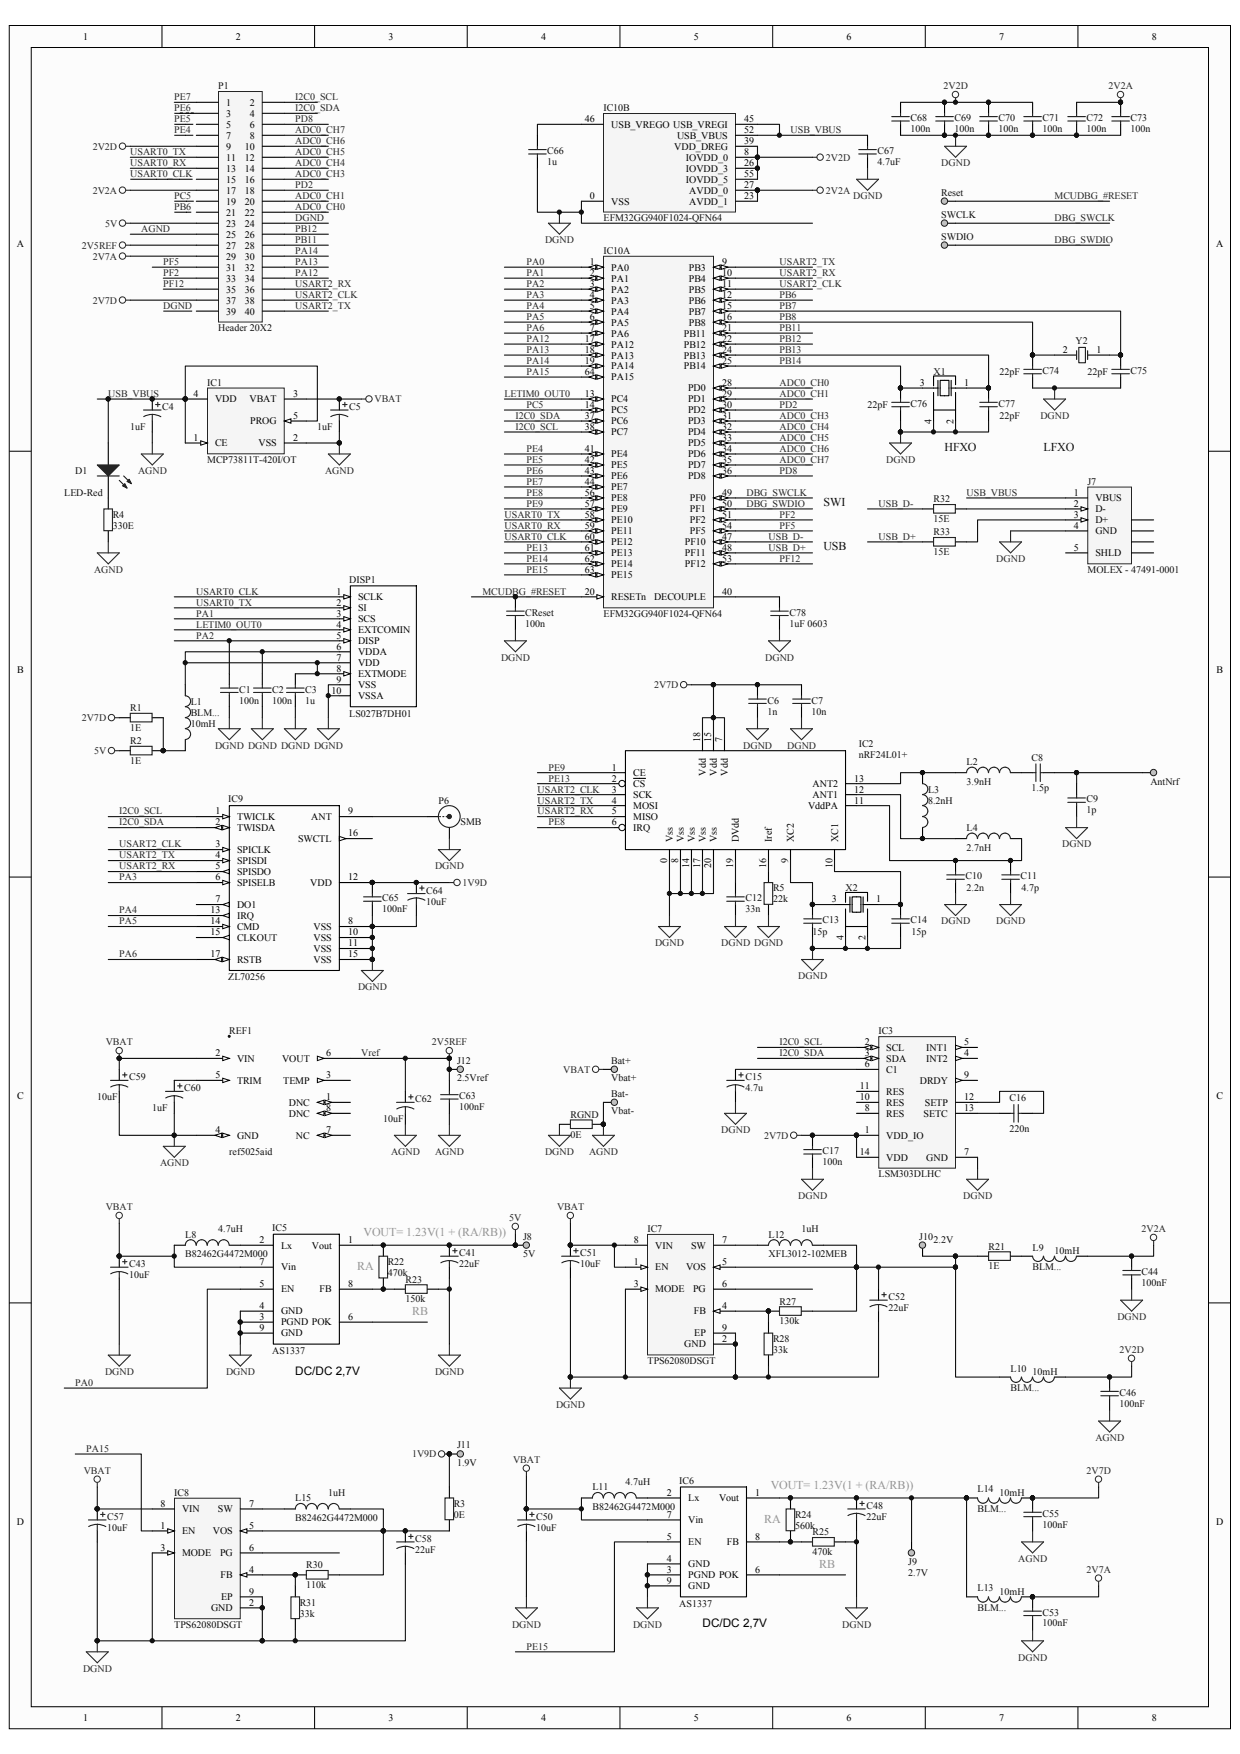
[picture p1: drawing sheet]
<svg xmlns="http://www.w3.org/2000/svg" width="210mm" height="297mm" viewBox="0 0 210 297" stroke-linecap="round" stroke-linejoin="round" font-family="sans-serif">
<defs><g id="words">
<g font-size="2" fill="#0e0e0e">
<text x="159.9" y="76.4">HFXO</text>
<text x="176.7" y="76.4">LFXO</text>
<text x="139.4" y="85.7">SWI</text>
<text x="139.4" y="93.2">USB</text>
</g>
<g font-size="2" fill="#969696">
<text x="61.6" y="209.3">VOUT= 1.23V(1 + (RA/RB))</text>
<text x="60.5" y="215.1">RA</text>
<text x="69.8" y="222.7">RB</text>
<text x="129.4" y="257.9">RA</text>
<text x="130.5" y="252.1">VOUT= 1.23V(1 + (RA/RB))</text>
<text x="138.7" y="265.5">RB</text>
</g>
<g font-size="2">
<text x="50" y="232.7">DC/DC 2,7V</text>
<text x="119" y="275.5">DC/DC 2,7V</text>
</g>
<g font-size="1.7">
<text x="14.1" y="6.7">1</text>
<text x="39.9" y="6.7">2</text>
<text x="65.8" y="6.7">3</text>
<text x="91.7" y="6.7">4</text>
<text x="117.5" y="6.7">5</text>
<text x="143.4" y="6.7">6</text>
<text x="169.2" y="6.7">7</text>
<text x="195" y="6.7">8</text>
<text x="38.3" y="17.9">1</text>
<text x="42.3" y="17.9">2</text>
<text x="38.3" y="19.8">3</text>
<text x="38.3" y="21.6">5</text>
<text x="38.3" y="23.5">7</text>
<text x="42.3" y="19.8">4</text>
<text x="42.3" y="21.6">6</text>
<text x="42.3" y="23.5">8</text>
<text x="99" y="20.7">46</text>
<text x="103.5" y="21.6">USB_VREGO USB_VREGI</text>
<text x="114.6" y="23.5">USB_VBUS</text>
<text x="126" y="20.7">45</text>
<text x="126" y="22.6">52</text>
<text x="38.3" y="25.3">9</text>
<text x="38.3" y="27.2">11</text>
<text x="38.3" y="29">13</text>
<text x="41.4" y="25.3">10</text>
<text x="41.4" y="27.2">12</text>
<text x="41.4" y="29">14</text>
<text x="114.2" y="25.3">VDD_DREG</text>
<text x="116.1" y="27.2">IOVDD_0</text>
<text x="116.1" y="29">IOVDD_3</text>
<text x="126" y="26.2">8</text>
<text x="126" y="28.1">26</text>
<text x="126" y="24.4">39</text>
<text x="126" y="30">55</text>
<text x="38.3" y="30.9">15</text>
<text x="38.3" y="32.8">17</text>
<text x="38.3" y="34.6">19</text>
<text x="41.4" y="30.9">16</text>
<text x="41.4" y="32.8">18</text>
<text x="41.4" y="34.6">20</text>
<text x="99.9" y="33.7">0</text>
<text x="103.5" y="34.6">VSS</text>
<text x="116.1" y="30.9">IOVDD_5</text>
<text x="116.7" y="34.6">AVDD_1</text>
<text x="116.7" y="32.8">AVDD_0</text>
<text x="126" y="33.7">23</text>
<text x="126" y="31.8">27</text>
<text x="2.8" y="41.9">A</text>
<text x="38.3" y="36.5">21</text>
<text x="38.3" y="38.4">23</text>
<text x="38.3" y="40.2">25</text>
<text x="41.4" y="36.5">22</text>
<text x="41.4" y="38.4">24</text>
<text x="41.4" y="40.2">26</text>
<text x="205.9" y="41.9">A</text>
<text x="38.3" y="42.1">27</text>
<text x="38.3" y="43.9">29</text>
<text x="38.3" y="45.8">31</text>
<text x="38.3" y="47.7">33</text>
<text x="41.4" y="42.1">28</text>
<text x="41.4" y="43.9">30</text>
<text x="41.4" y="45.8">32</text>
<text x="41.4" y="47.7">34</text>
<text x="99.9" y="44.9">1</text>
<text x="99.9" y="46.7">2</text>
<text x="103.5" y="45.8">PA0</text>
<text x="103.5" y="47.7">PA1</text>
<text x="116.6" y="45.8">PB3</text>
<text x="116.6" y="47.7">PB4</text>
<text x="122.3" y="44.9">9</text>
<text x="122.3" y="46.7">10</text>
<text x="38.3" y="49.5">35</text>
<text x="38.3" y="51.4">37</text>
<text x="38.3" y="53.3">39</text>
<text x="41.4" y="49.5">36</text>
<text x="41.4" y="51.4">38</text>
<text x="41.4" y="53.3">40</text>
<text x="99.9" y="48.6">3</text>
<text x="99.9" y="50.5">4</text>
<text x="99.9" y="52.3">5</text>
<text x="103.5" y="49.5">PA2</text>
<text x="103.5" y="51.4">PA3</text>
<text x="103.5" y="53.3">PA4</text>
<text x="116.6" y="49.5">PB5</text>
<text x="116.6" y="51.4">PB6</text>
<text x="116.6" y="53.3">PB7</text>
<text x="122.3" y="48.6">11</text>
<text x="122.3" y="50.5">12</text>
<text x="122.3" y="52.3">15</text>
<text x="99" y="57.9">17</text>
<text x="99" y="59.8">18</text>
<text x="99.9" y="54.2">6</text>
<text x="99.9" y="56">7</text>
<text x="103.5" y="57">PA6</text>
<text x="103.5" y="55.1">PA5</text>
<text x="103.5" y="58.8">PA12</text>
<text x="115.8" y="57">PB11</text>
<text x="115.8" y="58.8">PB12</text>
<text x="116.6" y="55.1">PB8</text>
<text x="122.3" y="54.2">16</text>
<text x="122.3" y="56">21</text>
<text x="122.3" y="57.9">22</text>
<text x="122.3" y="59.8">24</text>
<text x="180" y="59.8">2</text>
<text x="185.7" y="59.8">1</text>
<text x="99" y="61.6">19</text>
<text x="99" y="63.5">64</text>
<text x="103.5" y="62.5">PA14</text>
<text x="103.5" y="60.7">PA13</text>
<text x="103.5" y="64.4">PA15</text>
<text x="115.8" y="60.7">PB13</text>
<text x="115.8" y="62.5">PB14</text>
<text x="122.3" y="61.6">25</text>
<text x="122.3" y="65.3">28</text>
<text x="155.8" y="65.3">3</text>
<text x="163.3" y="65.3">1</text>
<text x="32.8" y="67.2">4</text>
<text x="36.4" y="68.1">VDD</text>
<text x="42.3" y="68.1">VBAT</text>
<text x="42.4" y="71.8">PROG</text>
<text x="49.7" y="67.2">3</text>
<text x="49.7" y="70.9">5</text>
<text x="99" y="67.2">13</text>
<text x="99" y="69">14</text>
<text x="99" y="70.9">37</text>
<text x="103.5" y="70">PC5</text>
<text x="103.5" y="68.1">PC4</text>
<text x="103.5" y="71.8">PC6</text>
<text x="116.5" y="66.3">PD0</text>
<text x="116.5" y="68.1">PD1</text>
<text x="116.5" y="70">PD2</text>
<text x="116.5" y="71.8">PD3</text>
<text x="122.3" y="67.2">29</text>
<text x="122.3" y="69">30</text>
<text x="122.3" y="70.9">31</text>
<text x="157.7" y="71.8" transform="rotate(-90 157.7 71.8)">4</text>
<text x="161.5" y="71.8" transform="rotate(-90 161.5 71.8)">2</text>
<text x="32.8" y="74.6">1</text>
<text x="36.4" y="75.6">CE</text>
<text x="43.8" y="75.6">VSS</text>
<text x="49.7" y="74.6">2</text>
<text x="99" y="72.8">38</text>
<text x="99" y="76.5">41</text>
<text x="103.5" y="73.7">PC7</text>
<text x="103.5" y="77.4">PE4</text>
<text x="116.5" y="73.7">PD4</text>
<text x="116.5" y="75.6">PD5</text>
<text x="116.5" y="77.4">PD6</text>
<text x="122.3" y="72.8">32</text>
<text x="122.3" y="74.6">33</text>
<text x="122.3" y="76.5">34</text>
<text x="99" y="78.4">42</text>
<text x="99" y="80.2">43</text>
<text x="99" y="82.1">44</text>
<text x="99" y="83.9">56</text>
<text x="103.5" y="79.3">PE5</text>
<text x="103.5" y="83">PE7</text>
<text x="103.5" y="81.2">PE6</text>
<text x="116.5" y="79.3">PD7</text>
<text x="116.5" y="81.2">PD8</text>
<text x="122.3" y="78.4">35</text>
<text x="122.3" y="80.2">36</text>
<text x="122.3" y="83.9">49</text>
<text x="181.8" y="83.9">1</text>
<text x="99" y="85.8">57</text>
<text x="99" y="87.7">58</text>
<text x="99" y="89.5">59</text>
<text x="103.5" y="84.9">PE8</text>
<text x="103.5" y="86.7">PE9</text>
<text x="103.5" y="88.6">PE10</text>
<text x="116.8" y="84.9">PF0</text>
<text x="116.8" y="86.7">PF1</text>
<text x="116.8" y="88.6">PF2</text>
<text x="122.3" y="85.8">50</text>
<text x="122.3" y="87.7">51</text>
<text x="122.3" y="89.5">54</text>
<text x="181.8" y="85.8">2</text>
<text x="181.8" y="87.7">3</text>
<text x="181.8" y="89.5">4</text>
<text x="185.5" y="84.9">VBUS</text>
<text x="185.5" y="86.7">D-</text>
<text x="185.5" y="88.6">D+</text>
<text x="99" y="91.4">60</text>
<text x="99" y="93.3">61</text>
<text x="99" y="95.1">62</text>
<text x="103.5" y="90.5">PE11</text>
<text x="103.5" y="92.3">PE12</text>
<text x="103.5" y="94.2">PE13</text>
<text x="116" y="92.3">PF10</text>
<text x="116" y="94.2">PF11</text>
<text x="116.8" y="90.5">PF5</text>
<text x="122.3" y="91.4">47</text>
<text x="122.3" y="93.3">48</text>
<text x="122.3" y="95.1">53</text>
<text x="181.8" y="93.3">5</text>
<text x="185.5" y="90.5">GND</text>
<text x="185.5" y="94.2">SHLD</text>
<text x="57" y="100.7">1</text>
<text x="60.6" y="101.6">SCLK</text>
<text x="99" y="100.7">20</text>
<text x="99" y="97">63</text>
<text x="103.5" y="101.6">RESETn</text>
<text x="103.5" y="97.9">PE15</text>
<text x="103.5" y="96.1">PE14</text>
<text x="110.8" y="101.6">DECOUPLE</text>
<text x="116" y="96.1">PF12</text>
<text x="122.3" y="100.7">40</text>
<text x="57" y="102.5">2</text>
<text x="57" y="104.4">3</text>
<text x="57" y="106.3">4</text>
<text x="60.6" y="103.5">SI</text>
<text x="60.6" y="105.3">SCS</text>
<text x="60.6" y="107.2">EXTCOMIN</text>
<text x="2.9" y="114">B</text>
<text x="57" y="108.1">5</text>
<text x="57" y="110">6</text>
<text x="57" y="111.8">7</text>
<text x="57" y="113.7">8</text>
<text x="60.6" y="109.1">DISP</text>
<text x="60.6" y="110.9">VDDA</text>
<text x="60.6" y="112.8">VDD</text>
<text x="206" y="114">B</text>
<text x="56.1" y="117.4">10</text>
<text x="57" y="115.6">9</text>
<text x="60.6" y="114.6">EXTMODE</text>
<text x="60.6" y="116.5">VSS</text>
<text x="60.6" y="118.4">VSSA</text>
<text x="118.6" y="125.6" transform="rotate(-90 118.6 125.6)">18</text>
<text x="120.4" y="125.6" transform="rotate(-90 120.4 125.6)">15</text>
<text x="122.3" y="125.6" transform="rotate(-90 122.3 125.6)">7</text>
<text x="103.6" y="130.5">1</text>
<text x="107.2" y="131.4">CE</text>
<text x="119.5" y="131.3" transform="rotate(-90 119.5 131.3)">Vdd</text>
<text x="121.4" y="131.3" transform="rotate(-90 121.4 131.3)">Vdd</text>
<text x="123.2" y="131.3" transform="rotate(-90 123.2 131.3)">Vdd</text>
<text x="36.5" y="137.9">1</text>
<text x="59" y="137.9">9</text>
<text x="103.6" y="132.3">2</text>
<text x="103.6" y="134.2">3</text>
<text x="103.6" y="136.1">4</text>
<text x="103.6" y="137.9">5</text>
<text x="107.2" y="133.3">CS</text>
<text x="107.2" y="135.1">SCK</text>
<text x="107.2" y="137">MOSI</text>
<text x="136.8" y="137">VddPA</text>
<text x="137.6" y="135.1">ANT1</text>
<text x="137.6" y="133.3">ANT2</text>
<text x="144.7" y="136.1">11</text>
<text x="144.7" y="134.2">12</text>
<text x="144.7" y="132.3">13</text>
<text x="36.5" y="139.7">2</text>
<text x="36.5" y="143.5">3</text>
<text x="40.1" y="140.7">TWISDA</text>
<text x="40.1" y="138.8">TWICLK</text>
<text x="50.5" y="142.5">SWCTL</text>
<text x="52.7" y="138.8">ANT</text>
<text x="59" y="141.6">16</text>
<text x="103.6" y="139.7">6</text>
<text x="107.2" y="140.7">IRQ</text>
<text x="107.2" y="138.8">MISO</text>
<text x="113.9" y="142.5" transform="rotate(-90 113.9 142.5)">Vss</text>
<text x="115.8" y="142.5" transform="rotate(-90 115.8 142.5)">Vss</text>
<text x="117.7" y="142.5" transform="rotate(-90 117.7 142.5)">Vss</text>
<text x="119.5" y="142.5" transform="rotate(-90 119.5 142.5)">Vss</text>
<text x="121.4" y="142.5" transform="rotate(-90 121.4 142.5)">Vss</text>
<text x="125.1" y="142.5" transform="rotate(-90 125.1 142.5)">DVdd</text>
<text x="130.7" y="142.5" transform="rotate(-90 130.7 142.5)">Iref</text>
<text x="134.4" y="142.5" transform="rotate(-90 134.4 142.5)">XC2</text>
<text x="141.9" y="142.5" transform="rotate(-90 141.9 142.5)">XC1</text>
<text x="36.5" y="145.3">4</text>
<text x="36.5" y="147.2">5</text>
<text x="36.5" y="149.1">6</text>
<text x="40.1" y="144.4">SPICLK</text>
<text x="40.1" y="146.3">SPISDI</text>
<text x="40.1" y="150">SPISELB</text>
<text x="40.1" y="148.1">SPISDO</text>
<text x="52.5" y="150">VDD</text>
<text x="59" y="149.1">12</text>
<text x="113" y="146.2" transform="rotate(-90 113 146.2)">0</text>
<text x="114.9" y="146.2" transform="rotate(-90 114.9 146.2)">8</text>
<text x="116.7" y="147" transform="rotate(-90 116.7 147)">14</text>
<text x="118.6" y="147" transform="rotate(-90 118.6 147)">17</text>
<text x="120.4" y="147" transform="rotate(-90 120.4 147)">20</text>
<text x="124.2" y="147" transform="rotate(-90 124.2 147)">19</text>
<text x="129.8" y="147" transform="rotate(-90 129.8 147)">16</text>
<text x="133.5" y="146.2" transform="rotate(-90 133.5 146.2)">9</text>
<text x="141" y="147" transform="rotate(-90 141 147)">10</text>
<text x="35.6" y="154.6">13</text>
<text x="36.5" y="152.8">7</text>
<text x="40.1" y="153.7">DO1</text>
<text x="40.1" y="155.6">IRQ</text>
<text x="140.9" y="152.8">3</text>
<text x="148.4" y="152.8">1</text>
<text x="35.6" y="156.5">14</text>
<text x="35.6" y="158.4">15</text>
<text x="40.1" y="157.4">CMD</text>
<text x="40.1" y="159.3">CLKOUT</text>
<text x="53.1" y="157.4">VSS</text>
<text x="53.1" y="159.3">VSS</text>
<text x="53.1" y="161.2">VSS</text>
<text x="59" y="156.5">8</text>
<text x="59" y="158.4">10</text>
<text x="59" y="160.2">11</text>
<text x="142.8" y="159.2" transform="rotate(-90 142.8 159.2)">4</text>
<text x="146.6" y="159.2" transform="rotate(-90 146.6 159.2)">2</text>
<text x="35.6" y="162.1">17</text>
<text x="40.1" y="163">RSTB</text>
<text x="53.1" y="163">VSS</text>
<text x="59" y="162.1">15</text>
<text x="36.5" y="178.8">2</text>
<text x="40.1" y="179.7">VIN</text>
<text x="47.8" y="179.7">VOUT</text>
<text x="55.2" y="178.8">6</text>
<text x="146.4" y="178.8">3</text>
<text x="146.4" y="177">2</text>
<text x="150.1" y="179.7">SDA</text>
<text x="150.1" y="177.9">SCL</text>
<text x="156.9" y="177.9">INT1</text>
<text x="156.9" y="179.7">INT2</text>
<text x="163.3" y="177">5</text>
<text x="163.3" y="178.8">4</text>
<text x="36.5" y="182.5">5</text>
<text x="40.1" y="183.5">TRIM</text>
<text x="48" y="183.5">TEMP</text>
<text x="55.2" y="182.5">3</text>
<text x="145.6" y="184.4">11</text>
<text x="146.4" y="180.7">6</text>
<text x="150.1" y="181.6">C1</text>
<text x="150.1" y="185.3">RES</text>
<text x="155.8" y="183.5">DRDY</text>
<text x="163.3" y="182.5">9</text>
<text x="2.9" y="186.1">C</text>
<text x="36.5" y="191.9">4</text>
<text x="48.9" y="189.1">DNC</text>
<text x="48.9" y="187.2">DNC</text>
<text x="55.2" y="191.9">7</text>
<text x="55.2" y="188.1">8</text>
<text x="55.2" y="186.3">1</text>
<text x="145.6" y="186.3">10</text>
<text x="146.4" y="188.1">8</text>
<text x="146.4" y="191.9">1</text>
<text x="150.1" y="189.1">RES</text>
<text x="150.1" y="187.2">RES</text>
<text x="156.4" y="189.1">SETC</text>
<text x="156.6" y="187.2">SETP</text>
<text x="163.3" y="186.3">12</text>
<text x="163.3" y="188.1">13</text>
<text x="206" y="186.1">C</text>
<text x="40.1" y="192.8">GND</text>
<text x="50.1" y="192.8">NC</text>
<text x="145.6" y="195.6">14</text>
<text x="150.1" y="192.8">VDD_IO</text>
<text x="150.1" y="196.5">VDD</text>
<text x="156.9" y="196.5">GND</text>
<text x="163.3" y="195.6">7</text>
<text x="43.9" y="210.5">2</text>
<text x="43.9" y="214.2">7</text>
<text x="47.6" y="211.4">Lx</text>
<text x="47.6" y="215.1">Vin</text>
<text x="52.8" y="211.4">Vout</text>
<text x="59" y="210.5">1</text>
<text x="107.3" y="214.2">1</text>
<text x="107.3" y="210.5">8</text>
<text x="111" y="215.1">EN</text>
<text x="111" y="211.4">VIN</text>
<text x="116.2" y="215.1">VOS</text>
<text x="117" y="211.4">SW</text>
<text x="122.3" y="214.2">5</text>
<text x="122.3" y="210.5">7</text>
<text x="43.9" y="221.6">4</text>
<text x="43.9" y="217.9">5</text>
<text x="47.6" y="218.8">EN</text>
<text x="54.1" y="218.8">FB</text>
<text x="59" y="217.9">8</text>
<text x="107.3" y="217.9">3</text>
<text x="111" y="218.8">MODE</text>
<text x="117.4" y="218.8">PG</text>
<text x="122.3" y="221.6">4</text>
<text x="122.3" y="217.9">6</text>
<text x="43.9" y="223.5">3</text>
<text x="43.9" y="225.3">9</text>
<text x="47.6" y="222.5">GND</text>
<text x="47.6" y="224.4">PGND POK</text>
<text x="47.6" y="226.3">GND</text>
<text x="59" y="223.5">6</text>
<text x="117.5" y="222.5">FB</text>
<text x="117.6" y="226.3">EP</text>
<text x="122.3" y="227.2">2</text>
<text x="122.3" y="225.3">9</text>
<text x="115.9" y="228.1">GND</text>
<text x="27.2" y="255.1">8</text>
<text x="30.8" y="256">VIN</text>
<text x="36.9" y="256">SW</text>
<text x="42.2" y="255.1">7</text>
<text x="112.9" y="253.2">2</text>
<text x="112.9" y="257">7</text>
<text x="116.6" y="254.2">Lx</text>
<text x="116.6" y="257.9">Vin</text>
<text x="121.8" y="254.2">Vout</text>
<text x="127.9" y="253.2">1</text>
<text x="2.8" y="258.1">D</text>
<text x="27.2" y="258.8">1</text>
<text x="27.2" y="262.6">3</text>
<text x="30.8" y="259.8">EN</text>
<text x="30.8" y="263.5">MODE</text>
<text x="36" y="259.8">VOS</text>
<text x="37.3" y="263.5">PG</text>
<text x="42.2" y="258.8">5</text>
<text x="42.2" y="262.6">6</text>
<text x="112.9" y="260.7">5</text>
<text x="116.6" y="261.6">EN</text>
<text x="123.1" y="261.6">FB</text>
<text x="127.9" y="260.7">8</text>
<text x="205.9" y="258.1">D</text>
<text x="37.3" y="267.2">FB</text>
<text x="42.2" y="266.3">4</text>
<text x="112.9" y="266.3">3</text>
<text x="112.9" y="264.4">4</text>
<text x="112.9" y="268.1">9</text>
<text x="116.6" y="265.3">GND</text>
<text x="116.6" y="267.2">PGND POK</text>
<text x="116.6" y="269.1">GND</text>
<text x="127.9" y="266.3">6</text>
<text x="35.7" y="272.8">GND</text>
<text x="37.4" y="270.9">EP</text>
<text x="42.2" y="271.9">2</text>
<text x="42.2" y="270">9</text>
<text x="14.1" y="291.4">1</text>
<text x="39.9" y="291.4">2</text>
<text x="65.8" y="291.4">3</text>
<text x="91.7" y="291.4">4</text>
<text x="117.5" y="291.4">5</text>
<text x="143.4" y="291.4">6</text>
<text x="169.2" y="291.4">7</text>
<text x="195" y="291.4">8</text>
</g>
<g font-size="1.7" fill="#262626">
<text x="29.5" y="17">PE7</text>
<text x="50" y="17">I2C0_SCL</text>
<text x="159.8" y="15.1">2V2D</text>
<text x="187.7" y="15.1">2V2A</text>
<text x="29.5" y="22.6">PE4</text>
<text x="29.5" y="20.7">PE5</text>
<text x="29.5" y="18.8">PE6</text>
<text x="50" y="18.8">I2C0_SDA</text>
<text x="50" y="20.7">PD8</text>
<text x="50" y="22.6">ADC0_CH7</text>
<text x="133.9" y="22.6">USB_VBUS</text>
<text x="15.7" y="25.3">2V2D</text>
<text x="22.1" y="26.2">USART0_TX</text>
<text x="22.1" y="28.1">USART0_RX</text>
<text x="22.1" y="30">USART0_CLK</text>
<text x="50" y="26.2">ADC0_CH5</text>
<text x="50" y="24.4">ADC0_CH6</text>
<text x="50" y="28.1">ADC0_CH4</text>
<text x="50" y="30">ADC0_CH3</text>
<text x="139.8" y="27.2">2V2D</text>
<text x="159.4" y="28.1">DGND</text>
<text x="15.7" y="32.8">2V2A</text>
<text x="29.5" y="33.7">PC5</text>
<text x="29.5" y="35.6">PB6</text>
<text x="50" y="35.6">ADC0_CH0</text>
<text x="50" y="33.7">ADC0_CH1</text>
<text x="50" y="31.8">PD2</text>
<text x="139.8" y="32.8">2V2A</text>
<text x="144.5" y="33.7">DGND</text>
<text x="178.6" y="33.7">MCUDBG_#RESET</text>
<text x="17.8" y="38.4">5V</text>
<text x="23.9" y="39.3">AGND</text>
<text x="50" y="37.4">DGND</text>
<text x="50" y="41.1">PB11</text>
<text x="50" y="39.3">PB12</text>
<text x="92.3" y="41.1">DGND</text>
<text x="178.6" y="37.4">DBG_SWCLK</text>
<text x="178.6" y="41.1">DBG_SWDIO</text>
<text x="13.8" y="42.1">2V5REF</text>
<text x="15.7" y="43.9">2V7A</text>
<text x="27.6" y="44.9">PF5</text>
<text x="27.6" y="46.7">PF2</text>
<text x="50" y="43">PA14</text>
<text x="50" y="46.7">PA12</text>
<text x="50" y="44.9">PA13</text>
<text x="89.2" y="44.9">PA0</text>
<text x="89.2" y="46.7">PA1</text>
<text x="132" y="44.9">USART2_TX</text>
<text x="132" y="46.7">USART2_RX</text>
<text x="15.7" y="51.4">2V7D</text>
<text x="27.6" y="48.6">PF12</text>
<text x="27.6" y="52.3">DGND</text>
<text x="50" y="52.3">USART2_TX</text>
<text x="50" y="48.6">USART2_RX</text>
<text x="50" y="50.5">USART2_CLK</text>
<text x="89.2" y="48.6">PA2</text>
<text x="89.2" y="50.5">PA3</text>
<text x="89.2" y="52.3">PA4</text>
<text x="132" y="52.3">PB7</text>
<text x="132" y="50.5">PB6</text>
<text x="132" y="48.6">USART2_CLK</text>
<text x="89.2" y="54.2">PA5</text>
<text x="89.2" y="56">PA6</text>
<text x="89.2" y="57.9">PA12</text>
<text x="89.2" y="59.8">PA13</text>
<text x="132" y="54.2">PB8</text>
<text x="132" y="59.8">PB13</text>
<text x="132" y="56">PB11</text>
<text x="132" y="57.9">PB12</text>
<text x="89.2" y="61.6">PA14</text>
<text x="89.2" y="63.5">PA15</text>
<text x="132" y="61.6">PB14</text>
<text x="132" y="65.3">ADC0_CH0</text>
<text x="18.3" y="67.2">USB_VBUS</text>
<text x="63.4" y="68.1">VBAT</text>
<text x="85.4" y="67.2">LETIM0_OUT0</text>
<text x="87.3" y="70.9">I2C0_SDA</text>
<text x="89.2" y="69">PC5</text>
<text x="132" y="69">PD2</text>
<text x="132" y="67.2">ADC0_CH1</text>
<text x="132" y="70.9">ADC0_CH3</text>
<text x="176.2" y="70.9">DGND</text>
<text x="87.3" y="72.8">I2C0_SCL</text>
<text x="89.2" y="76.5">PE4</text>
<text x="132" y="72.8">ADC0_CH4</text>
<text x="132" y="74.6">ADC0_CH5</text>
<text x="132" y="76.5">ADC0_CH6</text>
<text x="23.4" y="80.2">AGND</text>
<text x="55" y="80.2">AGND</text>
<text x="89.2" y="78.4">PE5</text>
<text x="89.2" y="80.2">PE6</text>
<text x="89.2" y="82.1">PE7</text>
<text x="89.2" y="83.9">PE8</text>
<text x="126.4" y="83.9">DBG_SWCLK</text>
<text x="132" y="80.2">PD8</text>
<text x="132" y="78.4">ADC0_CH7</text>
<text x="150.1" y="78.4">DGND</text>
<text x="163.7" y="83.9">USB_VBUS</text>
<text x="85.4" y="87.7">USART0_TX</text>
<text x="85.4" y="89.5">USART0_RX</text>
<text x="89.2" y="85.8">PE9</text>
<text x="126.4" y="85.8">DBG_SWDIO</text>
<text x="132" y="87.7">PF2</text>
<text x="132" y="89.5">PF5</text>
<text x="148.8" y="85.8">USB_D-</text>
<text x="85.4" y="91.4">USART0_CLK</text>
<text x="89.2" y="93.3">PE13</text>
<text x="89.2" y="95.1">PE14</text>
<text x="130.1" y="91.4">USB_D-</text>
<text x="130.1" y="93.3">USB_D+</text>
<text x="132" y="95.1">PF12</text>
<text x="148.8" y="91.4">USB_D+</text>
<text x="168.7" y="95.1">DGND</text>
<text x="15.9" y="97">AGND</text>
<text x="33.2" y="100.7">USART0_CLK</text>
<text x="81.7" y="100.7">MCUDBG_#RESET</text>
<text x="89.2" y="97">PE15</text>
<text x="33.2" y="102.5">USART0_TX</text>
<text x="33.2" y="106.3">LETIM0_OUT0</text>
<text x="33.2" y="104.4">PA1</text>
<text x="33.2" y="108.1">PA2</text>
<text x="84.8" y="111.8">DGND</text>
<text x="129.6" y="111.8">DGND</text>
<text x="110.8" y="116.5">2V7D</text>
<text x="13.8" y="122.1">2V7D</text>
<text x="15.9" y="127.7">5V</text>
<text x="36.4" y="126.7">DGND DGND DGND DGND</text>
<text x="92.9" y="130.5">PE9</text>
<text x="125.9" y="126.7">DGND</text>
<text x="133.3" y="126.7">DGND</text>
<text x="20.2" y="137.9">I2C0_SCL</text>
<text x="91" y="136.1">USART2_TX</text>
<text x="91" y="137.9">USART2_RX</text>
<text x="91" y="134.2">USART2_CLK</text>
<text x="92.9" y="132.3">PE13</text>
<text x="20.2" y="139.7">I2C0_SDA</text>
<text x="20.2" y="143.5">USART2_CLK</text>
<text x="92.9" y="139.7">PE8</text>
<text x="179.9" y="143.5">DGND</text>
<text x="20.2" y="145.3">USART2_TX</text>
<text x="20.2" y="147.2">USART2_RX</text>
<text x="20.2" y="149.1">PA3</text>
<text x="73.7" y="147.2">DGND</text>
<text x="78.3" y="150">1V9D</text>
<text x="20.2" y="154.6">PA4</text>
<text x="20.2" y="156.5">PA5</text>
<text x="110.9" y="160.2">DGND</text>
<text x="122.1" y="160.2">DGND DGND</text>
<text x="159.4" y="156.5">DGND</text>
<text x="168.7" y="156.5">DGND</text>
<text x="20.2" y="162.1">PA6</text>
<text x="60.6" y="167.7">DGND</text>
<text x="135.2" y="165.8">DGND</text>
<text x="17.9" y="177">VBAT</text>
<text x="61.2" y="178.8">Vref</text>
<text x="73.1" y="177">2V5REF</text>
<text x="132" y="178.8">I2C0_SDA</text>
<text x="132" y="177">I2C0_SCL</text>
<text x="95.4" y="181.6">VBAT</text>
<text x="122.1" y="191.9">DGND</text>
<text x="27.1" y="197.4">AGND</text>
<text x="66.2" y="195.6">AGND</text>
<text x="73.7" y="195.6">AGND</text>
<text x="92.3" y="195.6">DGND</text>
<text x="99.7" y="195.6">AGND</text>
<text x="129.4" y="192.8">2V7D</text>
<text x="135.2" y="203">DGND</text>
<text x="163.1" y="203">DGND</text>
<text x="17.9" y="204.9">VBAT</text>
<text x="86.2" y="206.8">5V</text>
<text x="94.3" y="204.9">VBAT</text>
<text x="193.3" y="208.6">2V2A</text>
<text x="189.2" y="223.5">DGND</text>
<text x="17.8" y="232.8">DGND</text>
<text x="38.3" y="232.8">DGND</text>
<text x="73.7" y="232.8">DGND</text>
<text x="189.6" y="229.1">2V2D</text>
<text x="12.7" y="234.7">PA0</text>
<text x="94.2" y="238.4">DGND</text>
<text x="14.6" y="245.8">PA15</text>
<text x="185.5" y="244">AGND</text>
<text x="14.2" y="249.6">VBAT</text>
<text x="69.8" y="246.8">1V9D</text>
<text x="86.9" y="247.7">VBAT</text>
<text x="184" y="249.6">2V7D</text>
<text x="172.4" y="264.4">AGND</text>
<text x="184" y="266.3">2V7A</text>
<text x="86.7" y="275.6">DGND</text>
<text x="107.2" y="275.6">DGND</text>
<text x="142.6" y="275.6">DGND</text>
<text x="89.2" y="279.3">PE15</text>
<text x="172.4" y="281.2">DGND</text>
<text x="14.1" y="283">DGND</text>
</g>
<g font-size="1.7" fill="#0e0e0e">
<text x="37" y="15.1">P1</text>
<text x="102.2" y="18.8">IC10B</text>
<text x="154.2" y="20.5">C68</text>
<text x="154.2" y="22.4">100n</text>
<text x="161.6" y="20.5">C69</text>
<text x="161.6" y="22.4">100n</text>
<text x="169.1" y="20.5">C70</text>
<text x="169.1" y="22.4">100n</text>
<text x="176.5" y="20.5">C71</text>
<text x="176.5" y="22.4">100n</text>
<text x="184" y="20.5">C72</text>
<text x="184" y="22.4">100n</text>
<text x="191.4" y="20.5">C73</text>
<text x="191.4" y="22.4">100n</text>
<text x="92.7" y="26.1">C66</text>
<text x="92.7" y="27.9">1u</text>
<text x="148.6" y="26.1">C67</text>
<text x="148.6" y="27.9">4.7uF</text>
<text x="159.4" y="33.1">Reset</text>
<text x="102.2" y="37.4">EFM32GG940F1024-QFN64</text>
<text x="159.4" y="36.9">SWCLK</text>
<text x="159.4" y="40.6">SWDIO</text>
<text x="102.2" y="43">IC10A</text>
<text x="37" y="56">Header 20X2</text>
<text x="182.1" y="58.3">Y2</text>
<text x="35.1" y="65.3">IC1</text>
<text x="158.1" y="63.5">X1</text>
<text x="169.3" y="63.5">22pF</text>
<text x="176.5" y="63.3">C74</text>
<text x="184.2" y="63.5">22pF</text>
<text x="191.4" y="63.3">C75</text>
<text x="27.5" y="69.4">C4</text>
<text x="59.1" y="69.4">C5</text>
<text x="146.9" y="69">22pF</text>
<text x="154.2" y="68.9">C76</text>
<text x="169.1" y="68.9">C77</text>
<text x="169.3" y="70.9">22pF</text>
<text x="22.1" y="72.8">1uF</text>
<text x="53.7" y="72.8">1uF</text>
<text x="10.9" y="83.9">LED-Red</text>
<text x="12.7" y="80.2">D1</text>
<text x="35.1" y="78.4">MCP73811T-420I/OT</text>
<text x="184.2" y="82.1">J7</text>
<text x="19.1" y="87.7">R4</text>
<text x="19.1" y="89.5">330E</text>
<text x="158.1" y="85">R32</text>
<text x="158.1" y="88.4">15E</text>
<text x="158.1" y="90.6">R33</text>
<text x="158.1" y="94">15E</text>
<text x="59.1" y="98.6">DISP1</text>
<text x="184.2" y="97">MOLEX - 47491-0001</text>
<text x="89" y="104.2">CReset</text>
<text x="89" y="106.1">100n</text>
<text x="102.2" y="104.4">EFM32GG940F1024-QFN64</text>
<text x="133.7" y="104.2">C78</text>
<text x="133.7" y="106.1">1uF 0603</text>
<text x="32.3" y="119.3">L1</text>
<text x="40.5" y="117.3">C1</text>
<text x="40.5" y="119.1">100n</text>
<text x="46.1" y="117.3">C2</text>
<text x="46.1" y="119.1">100n</text>
<text x="51.7" y="117.3">C3</text>
<text x="51.7" y="119.1">1u</text>
<text x="130" y="119.1">C6</text>
<text x="137.4" y="119.1">C7</text>
<text x="22.1" y="126">R2</text>
<text x="22.1" y="120.4">R1</text>
<text x="22.1" y="123.7">1E</text>
<text x="32.3" y="123">10mH</text>
<text x="32.3" y="121.2">BLM...</text>
<text x="59.1" y="121.3">LS027B7DH01</text>
<text x="130" y="121">1n</text>
<text x="137.4" y="121">10n</text>
<text x="22.1" y="129.3">1E</text>
<text x="145.4" y="126.5">IC2</text>
<text x="145.4" y="128.4">nRF24L01+</text>
<text x="163.7" y="129.5">L2</text>
<text x="174.7" y="128.8">C8</text>
<text x="38.7" y="135.8">IC9</text>
<text x="74.3" y="136.1">P6</text>
<text x="157.2" y="134.2">L3</text>
<text x="157.2" y="136.1">8.2nH</text>
<text x="163.7" y="132.9">3.9nH</text>
<text x="174.7" y="134">1.5p</text>
<text x="184" y="135.8">C9</text>
<text x="184" y="137.7">1p</text>
<text x="194.8" y="132.9">AntNrf</text>
<text x="78" y="139.7">SMB</text>
<text x="163.7" y="140.7">L4</text>
<text x="163.5" y="148.9">C10</text>
<text x="163.7" y="144.1">2.7nH</text>
<text x="172.8" y="148.9">C11</text>
<text x="64.7" y="154.5">100nF</text>
<text x="64.7" y="152.6">C65</text>
<text x="72.2" y="153.2">10uF</text>
<text x="72.2" y="151.3">C64</text>
<text x="126.2" y="152.6">C12</text>
<text x="126.2" y="154.5">33n</text>
<text x="130.9" y="150.9">R5</text>
<text x="130.9" y="152.8">22k</text>
<text x="143.2" y="150.9">X2</text>
<text x="163.7" y="150.9">2.2n</text>
<text x="173" y="150.9">4.7p</text>
<text x="137.6" y="158.4">15p</text>
<text x="139.3" y="156.3">C13</text>
<text x="154.2" y="156.3">C14</text>
<text x="154.4" y="158.4">15p</text>
<text x="38.7" y="166">ZL70256</text>
<text x="38.8" y="175.1">REF1</text>
<text x="148.8" y="175.1">IC3</text>
<text x="21.9" y="182.9">C59</text>
<text x="31.2" y="184.8">C60</text>
<text x="77.4" y="180.1">J12</text>
<text x="77.4" y="183.1">2.5Vref</text>
<text x="103.5" y="180.1">Bat+</text>
<text x="103.5" y="183.1">Vbat+</text>
<text x="103.5" y="185.7">Bat-</text>
<text x="126.2" y="184.8">4.7u</text>
<text x="126.2" y="182.9">C15</text>
<text x="16.5" y="186.3">10uF</text>
<text x="25.8" y="188.1">1uF</text>
<text x="64.9" y="190">10uF</text>
<text x="70.3" y="186.6">C62</text>
<text x="77.8" y="188">100nF</text>
<text x="77.8" y="186.1">C63</text>
<text x="96.6" y="189.3">RGND</text>
<text x="103.5" y="188.7">Vbat-</text>
<text x="171" y="186.5">C16</text>
<text x="171" y="191.7">220n</text>
<text x="38.8" y="195.6">ref5025aid</text>
<text x="96.6" y="192.6">0E</text>
<text x="139.3" y="195.4">C17</text>
<text x="139.3" y="197.3">100n</text>
<text x="148.8" y="199.3">LSM303DLHC</text>
<text x="31.4" y="209.5">L8</text>
<text x="37" y="208.6">4.7uH</text>
<text x="46.1" y="208.4">IC5</text>
<text x="88.6" y="209.9">J8</text>
<text x="109.7" y="208.6">IC7</text>
<text x="130.1" y="209.5">L12</text>
<text x="135.7" y="208.6">1uH</text>
<text x="155.7" y="209.9">J10</text>
<text x="21.9" y="214.5">C43</text>
<text x="31.4" y="212.9">B82462G4472M000</text>
<text x="65.7" y="214.2">R22</text>
<text x="77.8" y="214.5">22uF</text>
<text x="77.8" y="212.7">C41</text>
<text x="88.6" y="212.9">5V</text>
<text x="98.3" y="214.5">10uF</text>
<text x="98.3" y="212.7">C51</text>
<text x="130.1" y="212.9">XFL3012-102MEB</text>
<text x="158.1" y="210.5">2.2V</text>
<text x="167.4" y="211.6">R21</text>
<text x="167.4" y="214.9">1E</text>
<text x="174.9" y="211.8">L9</text>
<text x="174.9" y="215.1">BLM...</text>
<text x="178.6" y="212.3">10mH</text>
<text x="193.3" y="215.9">C44</text>
<text x="21.9" y="216.4">10uF</text>
<text x="65.7" y="216">470k</text>
<text x="68.7" y="217.2">R23</text>
<text x="68.7" y="220.5">150k</text>
<text x="132" y="220.9">R27</text>
<text x="150.5" y="222">22uF</text>
<text x="150.5" y="220.1">C52</text>
<text x="193.3" y="217.7">100nF</text>
<text x="130.9" y="227.2">R28</text>
<text x="132" y="224.2">130k</text>
<text x="46.1" y="229.2">AS1337</text>
<text x="109.7" y="230.9">TPS62080DSGT</text>
<text x="130.9" y="229.1">33k</text>
<text x="171.1" y="232.2">L10</text>
<text x="174.9" y="232.8">10mH</text>
<text x="171.1" y="235.6">BLM...</text>
<text x="189.6" y="236.3">C46</text>
<text x="189.6" y="238.2">100nF</text>
<text x="77.4" y="245.2">J11</text>
<text x="77.4" y="248.2">1.9V</text>
<text x="105.9" y="251.4">4.7uH</text>
<text x="115" y="251.2">IC6</text>
<text x="18.2" y="257.3">C57</text>
<text x="29.5" y="253.2">IC8</text>
<text x="50" y="254.2">L15</text>
<text x="50" y="257.6">B82462G4472M000</text>
<text x="55.6" y="253.2">1uH</text>
<text x="76.8" y="255.1">R3</text>
<text x="76.8" y="257">0E</text>
<text x="90.8" y="257.3">C50</text>
<text x="100.3" y="252.3">L11</text>
<text x="100.3" y="255.7">B82462G4472M000</text>
<text x="134.6" y="257">R24</text>
<text x="146.7" y="257.3">22uF</text>
<text x="146.7" y="255.5">C48</text>
<text x="165.5" y="252.7">L14</text>
<text x="165.5" y="256">BLM...</text>
<text x="169.3" y="253.2">10mH</text>
<text x="176.5" y="256.8">C55</text>
<text x="18.2" y="259.2">10uF</text>
<text x="70.3" y="262.9">22uF</text>
<text x="70.3" y="261.1">C58</text>
<text x="90.8" y="259.2">10uF</text>
<text x="134.6" y="258.8">560k</text>
<text x="137.6" y="260">R25</text>
<text x="137.6" y="263.3">470k</text>
<text x="176.5" y="258.7">100nF</text>
<text x="51.9" y="265.6">R30</text>
<text x="51.9" y="268.9">110k</text>
<text x="153.8" y="265">J9</text>
<text x="153.8" y="266.8">2.7V</text>
<text x="165.5" y="269.5">L13</text>
<text x="29.5" y="275.6">TPS62080DSGT</text>
<text x="50.8" y="271.9">R31</text>
<text x="50.8" y="273.7">33k</text>
<text x="115" y="272">AS1337</text>
<text x="165.5" y="272.8">BLM...</text>
<text x="169.3" y="270">10mH</text>
<text x="176.5" y="273.6">C53</text>
<text x="176.5" y="275.4">100nF</text>
</g>
</g></defs>
<path d="M1.6 4.4h206.8v288.3h-206.8z" fill="#fcfcfc"/>
<path d="M1.6 4.3h206.8v288.4h-206.8z" fill="none" stroke="#000" stroke-width=".17"/>
<path d="M5.3 8.1h199.3v280.9h-199.3z" fill="#fcfcfc"/>
<g fill="none" stroke="#000" stroke-width=".17">
<path d="M5.3 8h199.3v281h-199.3zM27.4 4.3v3.7M53.3 4.3v3.7M79.1 4.3v3.7M105 4.3v3.7M130.8 4.3v3.7M156.7 4.3v3.7M182.5 4.3v3.7M1.6 76.4h3.7M204.7 76.4h3.7M1.6 148.5h3.7M204.7 148.5h3.7"/>
<path d="M1.6 220.6h3.7M204.7 220.6h3.7M27.4 289v3.7M53.3 289v3.7M79.1 289v3.7M105 289v3.7M130.8 289v3.7M156.7 289v3.7M182.5 289v3.7"/>
</g>
<path d="M37 15.5h7.4v39h-7.4z" fill="#f5f5f5"/>
<path d="M37 15.5h7.4v39h-7.4z" fill="none" stroke="#262626" stroke-width=".17"/>
<g fill="none" stroke="#000" stroke-width=".19">
<path d="M33.2 17.3h3.8M33.2 19.2h3.8M44.4 17.3h3.7M44.4 19.2h3.7M33.2 21h3.8M33.2 22.9h3.8M33.2 24.8h3.8M33.2 26.6h3.8M33.2 28.5h3.8M33.2 30.4h3.8M33.2 32.2h3.8M33.2 34.1h3.8"/>
<path d="M33.2 35.9h3.8M33.2 37.8h3.8M33.2 39.7h3.8M44.4 21h3.7M44.4 22.9h3.7M44.4 24.8h3.7M44.4 26.6h3.7M44.4 28.5h3.7M44.4 30.4h3.7M44.4 32.2h3.7M44.4 34.1h3.7M44.4 35.9h3.7"/>
<path d="M44.4 37.8h3.7M44.4 39.7h3.7M33.2 41.5h3.8M33.2 43.4h3.8M33.2 45.2h3.8M33.2 47.1h3.8M33.2 49h3.8M33.2 50.8h3.8M33.2 52.7h3.8M44.4 41.5h3.7M44.4 43.4h3.7M44.4 45.2h3.7"/>
<path d="M44.4 47.1h3.7M44.4 49h3.7M44.4 50.8h3.7M44.4 52.7h3.7M57.5 101.1h1.8"/>
</g>
<path d="M22.1 30.4h10.5" fill="none" stroke="#0e0e0e" stroke-width=".19"/>
<path d="M58.2 100.7l1.1 .4-1.1 .3z" fill="#fcfcfc" stroke="#000" stroke-width=".17"/>
<path d="M57.5 102.9h1.8" fill="none" stroke="#000" stroke-width=".19"/>
<path d="M58.2 102.5l1.1 .4-1.1 .4z" fill="#fcfcfc" stroke="#000" stroke-width=".17"/>
<path d="M57.5 104.8h1.8" fill="none" stroke="#000" stroke-width=".19"/>
<path d="M58.2 104.4l1.1 .4-1.1 .3z" fill="#fcfcfc" stroke="#000" stroke-width=".17"/>
<path d="M57.5 106.6h1.8" fill="none" stroke="#000" stroke-width=".19"/>
<path d="M58.2 106.3l1.1 .3-1.1 .4z" fill="#fcfcfc" stroke="#000" stroke-width=".17"/>
<path d="M57.5 108.5h1.8" fill="none" stroke="#000" stroke-width=".19"/>
<path d="M58.2 108.1l1.1 .4-1.1 .4z" fill="#fcfcfc" stroke="#000" stroke-width=".17"/>
<path d="M57.5 110.4h1.8M57.5 112.2h1.8M57.5 114.1h1.8" fill="none" stroke="#000" stroke-width=".19"/>
<path d="M58.2 113.7l1.1 .4-1.1 .3z" fill="#fcfcfc" stroke="#000" stroke-width=".17"/>
<g fill="none" stroke="#000" stroke-width=".19">
<path d="M59.3 99.2h11.2v20.5h-11.2zM31.4 115.9v1.9M38.8 114.1v1.8M38.8 117.8v1.9M44.4 114.1v1.8M44.4 117.8v1.9M50 114.1v1.8M50 117.8v1.9M57.5 115.9h1.8M57.5 117.8h1.8M20.2 127.1h1.9M20.2 121.5h1.9"/>
<path d="M25.8 127.1h1.9M25.8 121.5h1.9M31.4 125.2v1.9M33.2 138.3h5.6"/>
</g>
<g fill="none" stroke="#0e0e0e" stroke-width=".19">
<path d="M29.5 101.1h28M29.5 102.9h28M29.5 104.8h28M29.5 106.6h28M29.5 108.5h28M31.4 112.2h26.1M38.8 108.5v5.6M38.8 119.7v1.8M44.4 110.4v3.7M44.4 119.7v1.8M50 119.7v1.8M50 114.1h7.5"/>
<path d="M53.7 112.2v1.9M55.6 117.8h1.9M57.5 115.9h-1.9v5.6"/>
</g>
<g fill="#0e0e0e" stroke="#0e0e0e" stroke-width=".17">
<circle cx="55.6" cy="117.8" r=".35"/>
<circle cx="31.4" cy="112.2" r=".35"/>
<circle cx="44.4" cy="110.3" r=".35"/>
<circle cx="38.8" cy="108.5" r=".35"/>
<circle cx="53.7" cy="114.1" r=".35"/>
<circle cx="53.7" cy="112.2" r=".35"/>
<circle cx="27.6" cy="127.1" r=".35"/>
</g>
<path d="M37 123.4h3.7l-1.9 1.8zM38.8 121.5v1.9M42.6 123.4h3.7l-1.9 1.8zM44.4 121.5v1.9M48.1 123.4h3.8l-1.9 1.8zM50 121.5v1.9M53.7 123.4h3.8l-1.9 1.8zM55.6 121.5v1.9" fill="none" stroke="#262626" stroke-width=".19"/>
<g fill="none" stroke="#1c1c1c" stroke-width=".19">
<path d="M31.4 117.8a.91 .91 0 0 1 .9 .9 .91 .91 0 0 1-.9 .9M31.4 119.7a.91 .91 0 0 1 .9 .9 .91 .91 0 0 1-.9 .9M37.3 116.5h3M37.3 117.2h3M38.8 115.9v.6M38.8 117.2v.6M42.9 116.5h3M42.9 117.2h3M44.4 115.9v.6M44.4 117.2v.6M48.5 116.5h3M48.5 117.2h3"/>
<path d="M50 115.9v.6M50 117.2v.6M22.1 126.4h3.7v1.4h-3.7zM22.1 120.8h3.7v1.4h-3.7zM31.4 121.5a.91 .91 0 0 1 .9 .9 .91 .91 0 0 1-.9 .9M31.4 123.4a.91 .91 0 0 1 .9 .9 .91 .91 0 0 1-.9 .9"/>
</g>
<path d="M37.7 137.9l1.1 .4-1.1 .3z" fill="#fcfcfc" stroke="#000" stroke-width=".17"/>
<path d="M33.2 140.1h5.6" fill="none" stroke="#000" stroke-width=".19"/>
<g fill="#fcfcfc" stroke="#000" stroke-width=".17">
<path d="M37.7 139.8l1.1 .3-1.1 .4z"/>
<path d="M36.4 140.1l1.1-.3v.7z"/>
</g>
<path d="M33.2 143.8h5.6" fill="none" stroke="#000" stroke-width=".19"/>
<path d="M37.7 143.5l1.1 .3-1.1 .4z" fill="#fcfcfc" stroke="#000" stroke-width=".17"/>
<path d="M33.2 145.7h5.6" fill="none" stroke="#000" stroke-width=".19"/>
<path d="M37.7 145.3l1.1 .4-1.1 .4z" fill="#fcfcfc" stroke="#000" stroke-width=".17"/>
<path d="M33.2 147.6h5.6" fill="none" stroke="#000" stroke-width=".19"/>
<path d="M37.7 147.6l1.1-.4v.7z" fill="#fcfcfc" stroke="#000" stroke-width=".17"/>
<path d="M33.2 149.4h5.6" fill="none" stroke="#000" stroke-width=".19"/>
<path d="M37.7 149.1l1.1 .3-1.1 .4z" fill="#fcfcfc" stroke="#000" stroke-width=".17"/>
<path d="M57.5 138.3h5.6M33.2 153.1h5.6M57.5 149.4h5.6M57.5 156.9h5.6M57.5 158.7h5.6M57.5 160.6h5.6" fill="none" stroke="#000" stroke-width=".19"/>
<g fill="#0e0e0e" stroke="#0e0e0e" stroke-width=".17">
<circle cx="63" cy="149.4" r=".35"/>
<circle cx="63" cy="156.9" r=".35"/>
<circle cx="63" cy="158.7" r=".35"/>
<circle cx="63" cy="160.6" r=".35"/>
</g>
<path d="M37.7 153.1l1.1-.3v.7z" fill="#fcfcfc" stroke="#000" stroke-width=".17"/>
<path d="M33.2 155h5.6" fill="none" stroke="#000" stroke-width=".19"/>
<path d="M37.7 155l1.1-.4v.8z" fill="#fcfcfc" stroke="#000" stroke-width=".17"/>
<path d="M33.2 156.9h5.6" fill="none" stroke="#000" stroke-width=".19"/>
<path d="M37.7 156.5l1.1 .4-1.1 .3z" fill="#fcfcfc" stroke="#000" stroke-width=".17"/>
<path d="M57.5 142h5.6M57.5 162.5h5.6" fill="none" stroke="#000" stroke-width=".19"/>
<circle cx="63" cy="162.4" r=".35" fill="#0e0e0e" stroke="#0e0e0e" stroke-width=".17"/>
<path d="M57.5 141.6l1.1 .4-1.1 .4z" fill="#fcfcfc" stroke="#000" stroke-width=".17"/>
<path d="M33.2 162.5h5.6" fill="none" stroke="#000" stroke-width=".19"/>
<g fill="#fcfcfc" stroke="#000" stroke-width=".17">
<path d="M37.7 162.1l1.1 .4-1.1 .3z"/>
<path d="M36.4 162.5l1.1-.4v.7z"/>
</g>
<path d="M38.8 136.4h18.7v27.9h-18.7zM33.2 158.7h5.6" fill="none" stroke="#000" stroke-width=".19"/>
<path d="M37.7 158.7l1.1-.3v.7z" fill="#fcfcfc" stroke="#000" stroke-width=".17"/>
<g fill="#0e0e0e" stroke="#0e0e0e" stroke-width=".17">
<circle cx="63" cy="149.4" r=".35"/>
<circle cx="63" cy="156.9" r=".35"/>
<circle cx="63" cy="158.7" r=".35"/>
<circle cx="63" cy="160.6" r=".35"/>
<circle cx="63" cy="162.4" r=".35"/>
<circle cx="70.5" cy="149.4" r=".35"/>
<circle cx="29.5" cy="192.2" r=".35"/>
</g>
<path d="M18.3 138.3h14.9M63.1 138.3h9.3M18.3 140.1h14.9M18.3 143.8h14.9M18.3 145.7h14.9M18.3 147.6h14.9M18.3 149.4h14.9M18.3 155h14.9M18.3 156.9h14.9M70.5 155v1.9h-7.4M18.3 162.5h14.9" fill="none" stroke="#0e0e0e" stroke-width=".19"/>
<path d="M72.4 138.3h1.8M63.1 149.4v1.9M63.1 153.1v1.9M70.5 149.4v1.9M70.5 153.1v1.9M76.1 140.1v1.9M53.7 192.2h5.6" fill="none" stroke="#000" stroke-width=".19"/>
<circle cx="76.1" cy="138.2" r=".35" fill="#1c1c1c" stroke="#1c1c1c" stroke-width=".19"/>
<g fill="none" stroke="#1c1c1c" stroke-width=".19">
<path d="M74.4 138.3h.2M75 138.3h.2M75.5 138.3h.2M61.6 152.6h2.9M61.6 151.8h2.9M63.1 151.3v.5M63.1 152.6v.5M69 151.3h3M70.5 152l.8 .1 .7 .3M70.5 152l-.8 .1-.6 .3M70.5 152v1.1M71.1 150.4h.7"/>
<path d="M71.4 150v.7"/>
<circle cx="76.1" cy="138.2" r="1.84"/>
</g>
<path d="M61.2 164.3h3.7l-1.8 1.9zM63.1 162.5v1.8M27.7 194.1h3.7l-1.9 1.8zM29.5 192.2v1.9" fill="none" stroke="#262626" stroke-width=".19"/>
<g fill="#fcfcfc" stroke="#000" stroke-width=".17">
<path d="M53.7 192.2l1.2-.4v.8z"/>
<path d="M55 191.8l1.2 .4-1.2 .4z"/>
</g>
<path d="M53.7 188.5h5.6" fill="none" stroke="#000" stroke-width=".19"/>
<g fill="#fcfcfc" stroke="#000" stroke-width=".17">
<path d="M53.7 188.5l1.2-.4v.8z"/>
<path d="M55 188.1l1.2 .4-1.2 .4z"/>
</g>
<path d="M33.2 192.2h5.6" fill="none" stroke="#000" stroke-width=".19"/>
<g fill="#fcfcfc" stroke="#000" stroke-width=".17">
<path d="M37.7 191.8l1.1 .4-1.1 .4z"/>
<path d="M36.4 192.2l1.1-.4v.8z"/>
</g>
<path d="M33.2 182.9h5.6" fill="none" stroke="#000" stroke-width=".19"/>
<path d="M37.7 182.5l1.1 .4-1.1 .4z" fill="#fcfcfc" stroke="#000" stroke-width=".17"/>
<path d="M53.7 179.2h5.6" fill="none" stroke="#000" stroke-width=".19"/>
<path d="M53.7 178.8l1.2 .4-1.2 .4z" fill="#fcfcfc" stroke="#000" stroke-width=".17"/>
<path d="M53.7 182.9h5.6" fill="none" stroke="#000" stroke-width=".19"/>
<path d="M53.7 182.5l1.2 .4-1.2 .4z" fill="#fcfcfc" stroke="#000" stroke-width=".17"/>
<path d="M53.7 186.6h5.6" fill="none" stroke="#000" stroke-width=".19"/>
<g fill="#fcfcfc" stroke="#000" stroke-width=".17">
<path d="M53.7 186.6l1.2-.3v.7z"/>
<path d="M55 186.3l1.2 .3-1.2 .4z"/>
</g>
<path d="M33.2 179.2h5.6" fill="none" stroke="#000" stroke-width=".19"/>
<path d="M37.7 178.8l1.1 .4-1.1 .4z" fill="#fcfcfc" stroke="#000" stroke-width=".17"/>
<g fill="#0e0e0e" stroke="#0e0e0e" stroke-width=".17">
<circle cx="38.8" cy="175.5" r=".17"/>
<circle cx="76.1" cy="179.2" r=".35"/>
<circle cx="40.7" cy="223.8" r=".35"/>
<circle cx="40.7" cy="225.7" r=".35"/>
<circle cx="64.9" cy="218.3" r=".35"/>
<circle cx="64.9" cy="210.8" r=".35"/>
<circle cx="76.1" cy="210.8" r=".35"/>
<circle cx="20.2" cy="212.7" r=".35"/>
<circle cx="109.6" cy="266.6" r=".35"/>
<circle cx="109.6" cy="268.5" r=".35"/>
<circle cx="133.8" cy="261" r=".35"/>
<circle cx="133.8" cy="253.6" r=".35"/>
<circle cx="145" cy="253.6" r=".35"/>
<circle cx="89.1" cy="255.5" r=".35"/>
<circle cx="174.8" cy="270.3" r=".35"/>
<circle cx="174.8" cy="253.6" r=".35"/>
<circle cx="163.7" cy="253.6" r=".35"/>
</g>
<g fill="none" stroke="#000" stroke-width=".19">
<path d="M20.2 181.1v1.8M20.2 184.8v1.8M29.5 182.9v1.9M29.5 186.6v1.9M76.1 182.9v1.9M76.1 186.6v1.9M20.2 212.7v1.8M20.2 216.4v1.9M40.7 210.8h5.6M40.7 218.3h5.6M40.7 214.5h5.6M46.3 209h11.2v18.6h-11.2z"/>
<path d="M57.5 210.8h5.6M57.5 218.3h5.6M64.9 210.8v1.9M64.9 216.4v1.9M66.8 218.3h1.8M72.4 218.3h1.8M76.1 210.8v1.9M76.1 214.5v1.9M40.7 223.9h5.6M40.7 222h5.6M40.7 225.7h5.6M57.5 223.9h5.6"/>
<path d="M89.1 255.5v1.8M89.1 259.2v1.9M98.5 253.6h1.8M107.8 253.6h7.4M109.6 257.3h5.6M115.2 251.8h11.2v18.6h-11.2zM126.4 253.6h5.6M133.9 253.6v1.9M133.9 259.2v1.9M145 253.6v1.9M145 257.3v1.9M163.7 253.6h1.8"/>
<path d="M173 253.6h1.9v1.9M174.9 257.3v1.9M109.6 266.6h5.6M109.6 264.8h5.6M109.6 261.1h5.6M109.6 268.5h5.6M126.4 266.6h5.6M126.4 261.1h5.6M135.7 261.1h1.9M141.3 261.1h1.9M163.7 270.4h1.8M173 270.4h1.9v1.8"/>
<path d="M174.9 274.1v1.8"/>
</g>
<g fill="none" stroke="#1c1c1c" stroke-width=".19">
<path d="M18.7 182.9h3M20.2 183.7v1.1M20.2 183.7l.7 .1 .7 .2M20.2 183.7l-.8 .1-.7 .2M20.8 182h.7M21.1 181.6v.8M28 184.8h3M29.5 185.5v1.1M29.5 185.5l.8 .1 .7 .3M29.5 185.5l-.7 .1-.7 .3M30.1 183.8h.7M30.4 183.5v.7"/>
<path d="M74.6 186.1h3M74.6 185.3h3M76.1 184.8v.5M76.1 186.1v.5M18.7 214.5h3M20.2 215.3v1.1M20.2 215.3l.7 .1 .7 .3M20.2 215.3l-.8 .1-.7 .3M20.8 213.6h.7M21.1 213.2v.8M64.2 212.7h1.4v3.7h-1.4zM68.6 217.5h3.7v1.5h-3.7z"/>
<path d="M74.6 212.7h3M76.1 213.4v1.1M76.1 213.4l.7 .1 .7 .3M76.1 213.4l-.8 .1-.7 .3M76.7 211.8h.7M77 211.4v.7M87.7 257.3h2.9M89.1 258.1l.8 .1 .7 .3M89.1 258.1l-.7 .1-.7 .3M89.1 258.1v1.1M89.7 256.4h.7M90.1 256v.8"/>
<path d="M100.3 253.6a.91 .91 0 0 1 .9-.9 .91 .91 0 0 1 .9 .9M102.2 253.6a.91 .91 0 0 1 .9-.9 .91 .91 0 0 1 .9 .9M104 253.6a.91 .91 0 0 1 1-.9 .91 .91 0 0 1 .9 .9M105.9 253.6a.91 .91 0 0 1 .9-.9 .91 .91 0 0 1 .9 .9M133.1 255.5h1.5v3.7h-1.5zM143.5 255.5h3M145 256.2l.8 .1 .7 .3M145 256.2l-.7 .1-.7 .3M145 256.2v1.1M145.6 254.6h.7M146 254.2v.7M165.5 253.6a.93 .93 0 0 0 1 .9 .93 .93 0 0 0 .9-.9 .91 .91 0 0 0 .9 .9 .91 .91 0 0 0 .9-.9"/>
<path d="M169.3 253.6a.91 .91 0 0 0 .9 .9 .91 .91 0 0 0 .9-.9M171.1 253.6a.91 .91 0 0 0 .9 .9 .91 .91 0 0 0 1-.9M173.4 256.8h2.9M173.4 256h2.9M174.9 255.5v.5M174.9 256.8v.5M137.6 260.3h3.7v1.5h-3.7zM165.5 270.4a.93 .93 0 0 0 1 .9 .93 .93 0 0 0 .9-.9 .91 .91 0 0 0 .9 .9 .91 .91 0 0 0 .9-.9M169.3 270.4a.91 .91 0 0 0 .9 .9 .91 .91 0 0 0 .9-.9M171.1 270.4a.91 .91 0 0 0 .9 .9 .91 .91 0 0 0 1-.9M173.4 273.5h2.9M173.4 272.8h2.9"/>
<path d="M174.9 272.2v.6M174.9 273.5v.6"/>
</g>
<g fill="none" stroke="#0e0e0e" stroke-width=".19">
<path d="M20.2 186.6v5.6h13M29.5 182.9h3.7M76.1 188.5v1.9M20.2 218.3v9.3M29.5 210.8v3.7h11.2M40.7 218.3h-5.6v16.7h-24.2M63.1 218.3h3.7M76.1 216.4v11.2M40.7 222v5.6M98.5 253.6v3.7h11.1M145 259.2v11.2M89.1 261.1v9.3"/>
<path d="M109.6 261.1h-5.6v18.6h-16.7M109.6 264.8v5.6M132 261.1h3.7"/>
</g>
<g fill="none" stroke="#262626" stroke-width=".19">
<path d="M21.3 37.8h.8M21.3 41.5h.8M21.3 43.4h.8M21.3 50.8h.8M76.1 178.5v.7M74.2 192.2h3.8l-1.9 1.9zM76.1 190.4v1.8M20.2 206.4v.7M87.3 208.2v.8M18.3 229.4h3.8l-1.9 1.9zM20.2 227.6v1.8M38.8 229.4h3.8l-1.9 1.9z"/>
<path d="M40.7 227.6v1.8M74.2 229.4h3.8l-1.9 1.9zM76.1 227.6v1.8M89.1 249.2v.7M174.9 259.2v1.9M186 251v.8M87.3 272.2h3.7l-1.9 1.9zM89.1 270.4v1.8M107.8 272.2h3.7l-1.9 1.9zM109.6 270.4v1.8M143.2 272.2h3.7l-1.9 1.9zM145 270.4v1.8"/>
<path d="M173 277.8h3.7l-1.8 1.9zM173 261.1h3.7l-1.8 1.8zM174.9 275.9v1.9M186 267.8v.7"/>
</g>
<g fill="none" stroke="#262626" stroke-width=".17">
<circle cx="20.7" cy="37.8" r=".54"/>
<circle cx="20.7" cy="41.5" r=".54"/>
<circle cx="20.7" cy="50.8" r=".54"/>
<circle cx="20.7" cy="43.4" r=".54"/>
<circle cx="76.1" cy="177.9" r=".54"/>
<circle cx="20.2" cy="205.8" r=".54"/>
<circle cx="87.3" cy="207.6" r=".54"/>
<circle cx="89.1" cy="248.6" r=".54"/>
<circle cx="186" cy="250.4" r=".54"/>
<circle cx="186" cy="267.2" r=".54"/>
</g>
<path d="M109.7 209h11.1v20.4h-11.1z" fill="#f5f5f5"/>
<path d="M109.6 209h11.2v20.4h-11.2z" fill="none" stroke="#262626" stroke-width=".17"/>
<path d="M105.9 214.5h3.7" fill="none" stroke="#000" stroke-width=".19"/>
<path d="M108.5 214.2l1.1 .3-1.1 .4z" fill="#fcfcfc" stroke="#000" stroke-width=".17"/>
<path d="M105.9 218.3h3.7M120.8 227.6h3.7" fill="none" stroke="#000" stroke-width=".19"/>
<circle cx="124.5" cy="227.6" r=".35" fill="#0e0e0e" stroke="#0e0e0e" stroke-width=".17"/>
<path d="M108.5 217.9l1.1 .4-1.1 .3z" fill="#fcfcfc" stroke="#000" stroke-width=".17"/>
<path d="M120.8 222h3.7" fill="none" stroke="#000" stroke-width=".19"/>
<path d="M120.8 222l1.1-.4v.8z" fill="#fcfcfc" stroke="#000" stroke-width=".17"/>
<path d="M120.8 214.5h3.7" fill="none" stroke="#000" stroke-width=".19"/>
<path d="M120.8 214.5l1.1-.3v.7z" fill="#fcfcfc" stroke="#000" stroke-width=".17"/>
<g fill="none" stroke="#000" stroke-width=".19">
<path d="M96.6 210.8v1.9M96.6 214.5v1.9M105.9 210.8h3.7M120.8 218.3h3.7M120.8 210.8h3.7M128.3 210.8h1.8M137.6 210.8h1.8M148.8 218.3v1.8M120.8 225.7h3.7M130.1 222h1.9M130.1 223.9v1.8M130.1 229.4v1.9"/>
<path d="M135.7 222h1.9M148.8 222v1.9"/>
</g>
<g fill="#0e0e0e" stroke="#0e0e0e" stroke-width=".17">
<circle cx="124.5" cy="227.6" r=".35"/>
<circle cx="96.6" cy="210.8" r=".35"/>
<circle cx="96.6" cy="233.1" r=".35"/>
<circle cx="29.5" cy="192.2" r=".35"/>
<circle cx="145" cy="214.5" r=".35"/>
<circle cx="130.1" cy="222" r=".35"/>
<circle cx="130.1" cy="233.1" r=".35"/>
</g>
<g fill="none" stroke="#1c1c1c" stroke-width=".19">
<path d="M95.1 212.7h3M96.6 213.4l.7 .1 .7 .3M96.6 213.4l-.8 .1-.7 .3M96.6 213.4v1.1M97.2 211.8h.7M97.5 211.4v.7M130.1 210.8a.91 .91 0 0 1 .9-.9 .91 .91 0 0 1 1 .9M132 210.8a.91 .91 0 0 1 .9-.9 .91 .91 0 0 1 .9 .9M133.9 210.8a.91 .91 0 0 1 .9-.9 .91 .91 0 0 1 .9 .9M135.7 210.8a.91 .91 0 0 1 .9-.9 .91 .91 0 0 1 .9 .9M149.3 219.2h.8M149.7 218.8v.8"/>
<path d="M129.4 225.7h1.4v3.7h-1.4zM132 221.2h3.7v1.5h-3.7zM147.3 220.1h3M148.8 220.9v1.1M148.8 220.9l.7 .1 .7 .3M148.8 220.9l-.8 .1-.7 .2"/>
</g>
<circle cx="96.6" cy="205.8" r=".54" fill="none" stroke="#262626" stroke-width=".17"/>
<path d="M96.6 206.4v.7M94.7 235h3.8l-1.9 1.9zM96.6 233.2v1.8" fill="none" stroke="#262626" stroke-width=".19"/>
<path d="M29.5 188.5v3.7M124.5 210.8h3.8M124.5 218.3h13.1M124.5 214.5h20.5M139.4 210.8h5.6v3.7M145 214.5v7.5h-7.4M130.1 231.3v1.9" fill="none" stroke="#0e0e0e" stroke-width=".19"/>
<path d="M29.6 253.7h11.1v20.4h-11.1z" fill="#f5f5f5"/>
<path d="M29.5 253.7h11.2v20.4h-11.2z" fill="none" stroke="#262626" stroke-width=".17"/>
<path d="M25.8 259.2h3.7" fill="none" stroke="#000" stroke-width=".19"/>
<path d="M28.4 258.8l1.1 .4-1.1 .4z" fill="#fcfcfc" stroke="#000" stroke-width=".17"/>
<path d="M25.8 262.9h3.7M40.7 272.2h3.7" fill="none" stroke="#000" stroke-width=".19"/>
<circle cx="44.4" cy="272.2" r=".35" fill="#0e0e0e" stroke="#0e0e0e" stroke-width=".17"/>
<path d="M28.4 262.6l1.1 .3-1.1 .4z" fill="#fcfcfc" stroke="#000" stroke-width=".17"/>
<path d="M40.7 266.6h3.7" fill="none" stroke="#000" stroke-width=".19"/>
<path d="M40.7 266.6l1.1-.3v.7z" fill="#fcfcfc" stroke="#000" stroke-width=".17"/>
<path d="M40.7 259.2h3.7" fill="none" stroke="#000" stroke-width=".19"/>
<path d="M40.7 259.2l1.1-.4v.8z" fill="#fcfcfc" stroke="#000" stroke-width=".17"/>
<g fill="none" stroke="#000" stroke-width=".19">
<path d="M29.5 210.8h1.9M38.8 210.8h1.9M87.3 210.8h1.8M165.5 212.7h1.9M171.1 212.7h3.8M182.3 212.7h1.9M191.6 212.7v1.8M191.6 216.4v1.9M169.3 233.2h1.8M178.6 233.2h1.8M187.9 233.2v1.8M187.9 236.9v1.8"/>
<path d="M16.5 255.5v1.8M16.5 259.2v1.9M25.8 255.5h3.7M40.7 255.5h3.7M48.1 255.5h1.9M57.5 255.5h1.8M68.6 259.2v1.9M40.7 262.9h3.7M40.7 270.4h3.7M50 266.6h1.9M50 268.5v1.9M50 274.1v1.8"/>
<path d="M55.6 266.6h1.9M68.6 262.9v1.9"/>
</g>
<g fill="#0e0e0e" stroke="#0e0e0e" stroke-width=".17">
<circle cx="44.4" cy="272.2" r=".35"/>
<circle cx="16.5" cy="255.5" r=".35"/>
<circle cx="16.5" cy="277.8" r=".35"/>
<circle cx="64.9" cy="259.2" r=".35"/>
<circle cx="50" cy="266.6" r=".35"/>
<circle cx="50" cy="277.8" r=".35"/>
<circle cx="76.1" cy="246.2" r=".35"/>
<circle cx="191.6" cy="212.7" r=".35"/>
<circle cx="187.9" cy="233.1" r=".35"/>
<circle cx="105.9" cy="233.1" r=".35"/>
<circle cx="25.8" cy="277.8" r=".35"/>
<circle cx="104" cy="210.8" r=".35"/>
<circle cx="68.6" cy="259.2" r=".35"/>
<circle cx="20.2" cy="179.2" r=".35"/>
<circle cx="87.3" cy="210.8" r=".35"/>
</g>
<g fill="none" stroke="#1c1c1c" stroke-width=".19">
<path d="M31.4 210.8a.91 .91 0 0 1 .9-.9 .91 .91 0 0 1 .9 .9M33.2 210.8a.91 .91 0 0 1 1-.9 .91 .91 0 0 1 .9 .9M35.1 210.8a.91 .91 0 0 1 .9-.9 .91 .91 0 0 1 .9 .9M37 210.8a.92 .92 0 0 1 .9-.9 .92 .92 0 0 1 .9 .9M167.4 211.9h3.7v1.5h-3.7zM174.9 212.7a.91 .91 0 0 0 .9 .9 .91 .91 0 0 0 .9-.9M176.7 212.7a.91 .91 0 0 0 .9 .9 .91 .91 0 0 0 .9-.9M178.6 212.7a.91 .91 0 0 0 .9 .9 .91 .91 0 0 0 .9-.9M180.4 212.7a.92 .92 0 0 0 1 .9 .92 .92 0 0 0 .9-.9M190.1 215.8h3M190.1 215.1h3M191.6 214.5v.6"/>
<path d="M191.6 215.8v.6M171.1 233.2a.91 .91 0 0 0 .9 .8 .91 .91 0 0 0 1-.8M173 233.2a.93 .93 0 0 0 .9 .8 .93 .93 0 0 0 1-.8 .91 .91 0 0 0 .9 .8 .91 .91 0 0 0 .9-.8M176.7 233.2a.91 .91 0 0 0 .9 .8 .91 .91 0 0 0 .9-.8M186.4 236.3h3M186.4 235.6h3M187.9 235v.6M187.9 236.3v.6M15 257.3h3M16.5 258.1l.7 .1 .7 .3M16.5 258.1l-.8 .1-.7 .3M16.5 258.1v1.1"/>
<path d="M17 256.4h.8M17.4 256v.8M50 255.5a.91 .91 0 0 1 .9-.9 .91 .91 0 0 1 .9 .9M51.9 255.5a.91 .91 0 0 1 .9-.9 .91 .91 0 0 1 .9 .9M53.7 255.5a.91 .91 0 0 1 1-.9 .91 .91 0 0 1 .9 .9 .93 .93 0 0 1 .9-.9 .93 .93 0 0 1 .9 .9M69.6 259.8v.7M49.3 270.4h1.4v3.7h-1.4zM51.9 265.9h3.7v1.5h-3.7zM67.2 261.1h2.9M67.2 262.2l.7-.3 .8-.1 .7 .1 .7 .3M68.6 261.8v1.1M69.2 260.1h.7"/>
</g>
<g fill="none" stroke="#262626" stroke-width=".17">
<circle cx="20.7" cy="32.2" r=".54"/>
<circle cx="20.7" cy="24.7" r=".54"/>
<circle cx="20.2" cy="177.9" r=".54"/>
<circle cx="195.3" cy="209.5" r=".54"/>
<circle cx="191.6" cy="230" r=".54"/>
<circle cx="16.5" cy="250.4" r=".54"/>
<circle cx="74.8" cy="246.2" r=".54"/>
</g>
<g fill="none" stroke="#262626" stroke-width=".19">
<path d="M21.3 32.2h.8M21.3 24.8h.8M20.2 178.5v.7M191.6 218.3v1.8M195.3 210.1v.7M187.9 238.7v1.9M189.8 220.1h3.7l-1.9 1.9zM191.6 230.5v.8M16.5 251v.8M75.4 246.2h.7M186 240.6h3.8l-1.9 1.9zM14.6 279.7h3.7l-1.8 1.8z"/>
<path d="M16.5 277.8v1.9"/>
</g>
<path d="M104 210.8v3.7h1.9M105.9 218.3v14.9M63.1 223.9h9.3M12.7 246.2h11.2v13h1.9M44.4 255.5h3.7M44.4 259.2h31.7M59.3 255.5h5.6v11.1h-7.4M25.8 262.9v14.9M44.4 262.9h13.1M50 275.9v1.9M132 266.6h11.2" fill="none" stroke="#0e0e0e" stroke-width=".19"/>
<circle cx="89.1" cy="210.8" r=".54" fill="#c0c0c0" stroke="#1c1c1c" stroke-width=".17"/>
<circle cx="87.3" cy="210.8" r=".35" fill="#0e0e0e" stroke="#0e0e0e" stroke-width=".17"/>
<path d="M154.4 261.1v1.8" fill="none" stroke="#000" stroke-width=".19"/>
<circle cx="154.3" cy="262.9" r=".54" fill="#c0c0c0" stroke="#1c1c1c" stroke-width=".17"/>
<path d="M156.2 210.8v1.9" fill="none" stroke="#000" stroke-width=".19"/>
<circle cx="156.2" cy="210.8" r=".54" fill="#c0c0c0" stroke="#1c1c1c" stroke-width=".17"/>
<path d="M76.1 246.2h1.9" fill="none" stroke="#000" stroke-width=".19"/>
<circle cx="76.1" cy="246.2" r=".35" fill="#0e0e0e" stroke="#0e0e0e" stroke-width=".17"/>
<circle cx="77.9" cy="246.2" r=".54" fill="#c0c0c0" stroke="#1c1c1c" stroke-width=".17"/>
<g fill="#0e0e0e" stroke="#0e0e0e" stroke-width=".17">
<circle cx="76.1" cy="246.2" r=".35"/>
<circle cx="76.1" cy="181" r=".35"/>
</g>
<path d="M76.1 181.1h1.9" fill="none" stroke="#000" stroke-width=".19"/>
<circle cx="77.9" cy="181" r=".54" fill="#c0c0c0" stroke="#1c1c1c" stroke-width=".17"/>
<circle cx="76.1" cy="181" r=".35" fill="#0e0e0e" stroke="#0e0e0e" stroke-width=".17"/>
<circle cx="100.9" cy="181" r=".54" fill="none" stroke="#262626" stroke-width=".17"/>
<path d="M101.4 181.1h.8" fill="none" stroke="#262626" stroke-width=".19"/>
<path d="M102.2 181.1h1.8" fill="none" stroke="#000" stroke-width=".19"/>
<circle cx="104" cy="181" r=".54" fill="#c0c0c0" stroke="#1c1c1c" stroke-width=".17"/>
<path d="M102.2 186.6h1.8" fill="none" stroke="#000" stroke-width=".19"/>
<circle cx="104" cy="186.6" r=".54" fill="#c0c0c0" stroke="#1c1c1c" stroke-width=".17"/>
<path d="M66.8 192.2h3.7l-1.9 1.9zM68.6 190.4v1.8M92.9 192.2h3.7l-1.9 1.9zM94.7 190.4v1.8M100.3 192.2h3.7l-1.8 1.9zM102.2 190.4v1.8" fill="none" stroke="#262626" stroke-width=".19"/>
<g fill="#0e0e0e" stroke="#0e0e0e" stroke-width=".17">
<circle cx="102.2" cy="190.3" r=".35"/>
<circle cx="174.8" cy="270.3" r=".35"/>
<circle cx="174.8" cy="253.6" r=".35"/>
<circle cx="68.6" cy="179.2" r=".35"/>
</g>
<path d="M68.6 179.2v5.6M102.2 186.6v3.8M195.3 210.8v1.9h-11.1M191.6 231.3v1.9h-11.2M186 251.8v1.8h-11.1M186 268.5v1.9h-11.1" fill="none" stroke="#0e0e0e" stroke-width=".19"/>
<path d="M68.6 184.8v1.8M68.6 188.5v1.9M94.7 190.4h1.9M100.3 190.4h1.9" fill="none" stroke="#000" stroke-width=".19"/>
<path d="M67.2 186.6h2.9M67.2 187.8l.7-.3 .8-.1 .7 .1 .7 .3M68.6 187.4v1.1M69.2 185.7h.7M69.6 185.3v.8M96.6 189.6h3.7v1.5h-3.7z" fill="none" stroke="#1c1c1c" stroke-width=".19"/>
<path d="M102.2 43.4h18.6v59.5h-18.6z" fill="#f5f5f5"/>
<path d="M102.2 43.4h18.6v59.5h-18.6z" fill="none" stroke="#262626" stroke-width=".17"/>
<path d="M98.5 45.2h3.7" fill="none" stroke="#000" stroke-width=".19"/>
<g fill="#fcfcfc" stroke="#000" stroke-width=".17">
<path d="M101.1 44.9l1.1 .3-1.1 .4z"/>
<path d="M99.8 45.2l1.1-.3v.7z"/>
</g>
<path d="M98.5 47.1h3.7" fill="none" stroke="#000" stroke-width=".19"/>
<g fill="#fcfcfc" stroke="#000" stroke-width=".17">
<path d="M101.1 46.7l1.1 .4-1.1 .4z"/>
<path d="M99.8 47.1l1.1-.4v.8z"/>
</g>
<path d="M98.5 49h3.7" fill="none" stroke="#000" stroke-width=".19"/>
<g fill="#fcfcfc" stroke="#000" stroke-width=".17">
<path d="M101.1 48.6l1.1 .4-1.1 .3z"/>
<path d="M99.8 49l1.1-.4v.7z"/>
</g>
<path d="M98.5 50.8h3.7" fill="none" stroke="#000" stroke-width=".19"/>
<g fill="#fcfcfc" stroke="#000" stroke-width=".17">
<path d="M101.1 50.4l1.1 .4-1.1 .4z"/>
<path d="M99.8 50.8l1.1-.4v.8z"/>
</g>
<path d="M98.5 52.7h3.7" fill="none" stroke="#000" stroke-width=".19"/>
<g fill="#fcfcfc" stroke="#000" stroke-width=".17">
<path d="M101.1 52.3l1.1 .4-1.1 .3z"/>
<path d="M99.8 52.7l1.1-.4v.7z"/>
</g>
<path d="M98.5 54.5h3.7" fill="none" stroke="#000" stroke-width=".19"/>
<g fill="#fcfcfc" stroke="#000" stroke-width=".17">
<path d="M101.1 54.2l1.1 .3-1.1 .4z"/>
<path d="M99.8 54.5l1.1-.3v.7z"/>
</g>
<path d="M98.5 56.4h3.7" fill="none" stroke="#000" stroke-width=".19"/>
<g fill="#fcfcfc" stroke="#000" stroke-width=".17">
<path d="M101.1 56l1.1 .4-1.1 .4z"/>
<path d="M99.8 56.4l1.1-.4v.8z"/>
</g>
<path d="M120.8 45.2h3.7" fill="none" stroke="#000" stroke-width=".19"/>
<g fill="#fcfcfc" stroke="#000" stroke-width=".17">
<path d="M120.8 45.2l1.1-.3v.7z"/>
<path d="M122.1 44.9l1.1 .3-1.1 .4z"/>
</g>
<path d="M120.8 47.1h3.7" fill="none" stroke="#000" stroke-width=".19"/>
<g fill="#fcfcfc" stroke="#000" stroke-width=".17">
<path d="M120.8 47.1l1.1-.4v.8z"/>
<path d="M122.1 46.7l1.1 .4-1.1 .4z"/>
</g>
<path d="M120.8 49h3.7" fill="none" stroke="#000" stroke-width=".19"/>
<g fill="#fcfcfc" stroke="#000" stroke-width=".17">
<path d="M120.8 49l1.1-.4v.7z"/>
<path d="M122.1 48.6l1.1 .4-1.1 .3z"/>
</g>
<path d="M120.8 50.8h3.7" fill="none" stroke="#000" stroke-width=".19"/>
<g fill="#fcfcfc" stroke="#000" stroke-width=".17">
<path d="M120.8 50.8l1.1-.4v.8z"/>
<path d="M122.1 50.4l1.1 .4-1.1 .4z"/>
</g>
<path d="M98.5 67.6h3.7" fill="none" stroke="#000" stroke-width=".19"/>
<g fill="#fcfcfc" stroke="#000" stroke-width=".17">
<path d="M101.1 67.2l1.1 .4-1.1 .3z"/>
<path d="M99.8 67.6l1.1-.4v.7z"/>
</g>
<path d="M98.5 69.4h3.7" fill="none" stroke="#000" stroke-width=".19"/>
<g fill="#fcfcfc" stroke="#000" stroke-width=".17">
<path d="M101.1 69.1l1.1 .3-1.1 .4z"/>
<path d="M99.8 69.4l1.1-.3v.7z"/>
</g>
<path d="M120.8 52.7h3.7" fill="none" stroke="#000" stroke-width=".19"/>
<g fill="#fcfcfc" stroke="#000" stroke-width=".17">
<path d="M120.8 52.7l1.1-.4v.7z"/>
<path d="M122.1 52.3l1.1 .4-1.1 .3z"/>
</g>
<path d="M120.8 54.5h3.7" fill="none" stroke="#000" stroke-width=".19"/>
<g fill="#fcfcfc" stroke="#000" stroke-width=".17">
<path d="M120.8 54.5l1.1-.3v.7z"/>
<path d="M122.1 54.2l1.1 .3-1.1 .4z"/>
</g>
<path d="M98.5 58.3h3.7" fill="none" stroke="#000" stroke-width=".19"/>
<g fill="#fcfcfc" stroke="#000" stroke-width=".17">
<path d="M101.1 57.9l1.1 .4-1.1 .3z"/>
<path d="M99.8 58.3l1.1-.4v.7z"/>
</g>
<path d="M98.5 60.1h3.7" fill="none" stroke="#000" stroke-width=".19"/>
<g fill="#fcfcfc" stroke="#000" stroke-width=".17">
<path d="M101.1 59.7l1.1 .4-1.1 .4z"/>
<path d="M99.8 60.1l1.1-.4v.8z"/>
</g>
<path d="M98.5 62h3.7" fill="none" stroke="#000" stroke-width=".19"/>
<g fill="#fcfcfc" stroke="#000" stroke-width=".17">
<path d="M101.1 61.6l1.1 .4-1.1 .4z"/>
<path d="M99.8 62l1.1-.4v.8z"/>
</g>
<path d="M98.5 101.1h3.7" fill="none" stroke="#000" stroke-width=".19"/>
<path d="M101.1 100.7l1.1 .4-1.1 .3z" fill="#fcfcfc" stroke="#000" stroke-width=".17"/>
<path d="M120.8 56.4h3.7" fill="none" stroke="#000" stroke-width=".19"/>
<g fill="#fcfcfc" stroke="#000" stroke-width=".17">
<path d="M120.8 56.4l1.1-.4v.8z"/>
<path d="M122.1 56l1.1 .4-1.1 .4z"/>
</g>
<path d="M120.8 58.3h3.7" fill="none" stroke="#000" stroke-width=".19"/>
<g fill="#fcfcfc" stroke="#000" stroke-width=".17">
<path d="M120.8 58.3l1.1-.4v.7z"/>
<path d="M122.1 57.9l1.1 .4-1.1 .3z"/>
</g>
<path d="M120.8 60.1h3.7" fill="none" stroke="#000" stroke-width=".19"/>
<g fill="#fcfcfc" stroke="#000" stroke-width=".17">
<path d="M120.8 60.1l1.1-.4v.8z"/>
<path d="M122.1 59.7l1.1 .4-1.1 .4z"/>
</g>
<path d="M120.8 62h3.7" fill="none" stroke="#000" stroke-width=".19"/>
<g fill="#fcfcfc" stroke="#000" stroke-width=".17">
<path d="M120.8 62l1.1-.4v.8z"/>
<path d="M122.1 61.6l1.1 .4-1.1 .4z"/>
</g>
<path d="M120.8 65.7h3.7" fill="none" stroke="#000" stroke-width=".19"/>
<g fill="#fcfcfc" stroke="#000" stroke-width=".17">
<path d="M120.8 65.7l1.1-.4v.8z"/>
<path d="M122.1 65.3l1.1 .4-1.1 .4z"/>
</g>
<path d="M120.8 67.6h3.7" fill="none" stroke="#000" stroke-width=".19"/>
<g fill="#fcfcfc" stroke="#000" stroke-width=".17">
<path d="M120.8 67.6l1.1-.4v.7z"/>
<path d="M122.1 67.2l1.1 .4-1.1 .3z"/>
</g>
<path d="M120.8 69.4h3.7" fill="none" stroke="#000" stroke-width=".19"/>
<g fill="#fcfcfc" stroke="#000" stroke-width=".17">
<path d="M120.8 69.4l1.1-.3v.7z"/>
<path d="M122.1 69.1l1.1 .3-1.1 .4z"/>
</g>
<path d="M120.8 71.3h3.7" fill="none" stroke="#000" stroke-width=".19"/>
<g fill="#fcfcfc" stroke="#000" stroke-width=".17">
<path d="M120.8 71.3l1.1-.4v.8z"/>
<path d="M122.1 70.9l1.1 .4-1.1 .4z"/>
</g>
<path d="M120.8 73.1h3.7" fill="none" stroke="#000" stroke-width=".19"/>
<g fill="#fcfcfc" stroke="#000" stroke-width=".17">
<path d="M120.8 73.1l1.1-.3v.7z"/>
<path d="M122.1 72.8l1.1 .3-1.1 .4z"/>
</g>
<path d="M120.8 75h3.7" fill="none" stroke="#000" stroke-width=".19"/>
<g fill="#fcfcfc" stroke="#000" stroke-width=".17">
<path d="M120.8 75l1.1-.4v.8z"/>
<path d="M122.1 74.6l1.1 .4-1.1 .4z"/>
</g>
<path d="M120.8 76.9h3.7" fill="none" stroke="#000" stroke-width=".19"/>
<g fill="#fcfcfc" stroke="#000" stroke-width=".17">
<path d="M120.8 76.9l1.1-.4v.7z"/>
<path d="M122.1 76.5l1.1 .4-1.1 .3z"/>
</g>
<path d="M120.8 78.7h3.7" fill="none" stroke="#000" stroke-width=".19"/>
<g fill="#fcfcfc" stroke="#000" stroke-width=".17">
<path d="M120.8 78.7l1.1-.3v.7z"/>
<path d="M122.1 78.4l1.1 .3-1.1 .4z"/>
</g>
<path d="M120.8 80.6h3.7" fill="none" stroke="#000" stroke-width=".19"/>
<g fill="#fcfcfc" stroke="#000" stroke-width=".17">
<path d="M120.8 80.6l1.1-.4v.8z"/>
<path d="M122.1 80.2l1.1 .4-1.1 .4z"/>
</g>
<path d="M98.5 71.3h3.7" fill="none" stroke="#000" stroke-width=".19"/>
<g fill="#fcfcfc" stroke="#000" stroke-width=".17">
<path d="M101.1 70.9l1.1 .4-1.1 .4z"/>
<path d="M99.8 71.3l1.1-.4v.8z"/>
</g>
<path d="M98.5 73.1h3.7" fill="none" stroke="#000" stroke-width=".19"/>
<g fill="#fcfcfc" stroke="#000" stroke-width=".17">
<path d="M101.1 72.8l1.1 .3-1.1 .4z"/>
<path d="M99.8 73.1l1.1-.3v.7z"/>
</g>
<path d="M98.5 76.9h3.7M120.8 101.1h3.7" fill="none" stroke="#000" stroke-width=".19"/>
<g fill="#fcfcfc" stroke="#000" stroke-width=".17">
<path d="M101.1 76.5l1.1 .4-1.1 .3z"/>
<path d="M99.8 76.9l1.1-.4v.7z"/>
</g>
<path d="M98.5 78.7h3.7" fill="none" stroke="#000" stroke-width=".19"/>
<g fill="#fcfcfc" stroke="#000" stroke-width=".17">
<path d="M101.1 78.4l1.1 .3-1.1 .4z"/>
<path d="M99.8 78.7l1.1-.3v.7z"/>
</g>
<path d="M98.5 80.6h3.7" fill="none" stroke="#000" stroke-width=".19"/>
<g fill="#fcfcfc" stroke="#000" stroke-width=".17">
<path d="M101.1 80.2l1.1 .4-1.1 .4z"/>
<path d="M99.8 80.6l1.1-.4v.8z"/>
</g>
<path d="M98.5 82.4h3.7" fill="none" stroke="#000" stroke-width=".19"/>
<g fill="#fcfcfc" stroke="#000" stroke-width=".17">
<path d="M101.1 82.1l1.1 .3-1.1 .4z"/>
<path d="M99.8 82.4l1.1-.3v.7z"/>
</g>
<path d="M120.8 91.7h3.7" fill="none" stroke="#000" stroke-width=".19"/>
<g fill="#fcfcfc" stroke="#000" stroke-width=".17">
<path d="M120.8 91.7l1.1-.3v.7z"/>
<path d="M122.1 91.4l1.1 .3-1.1 .4z"/>
</g>
<path d="M120.8 93.6h3.7" fill="none" stroke="#000" stroke-width=".19"/>
<g fill="#fcfcfc" stroke="#000" stroke-width=".17">
<path d="M120.8 93.6l1.1-.4v.8z"/>
<path d="M122.1 93.2l1.1 .4-1.1 .4z"/>
</g>
<path d="M120.8 84.3h3.7" fill="none" stroke="#000" stroke-width=".19"/>
<g fill="#fcfcfc" stroke="#000" stroke-width=".17">
<path d="M120.8 84.3l1.1-.4v.8z"/>
<path d="M122.1 83.9l1.1 .4-1.1 .4z"/>
</g>
<path d="M120.8 86.2h3.7" fill="none" stroke="#000" stroke-width=".19"/>
<g fill="#fcfcfc" stroke="#000" stroke-width=".17">
<path d="M120.8 86.2l1.1-.4v.7z"/>
<path d="M122.1 85.8l1.1 .4-1.1 .3z"/>
</g>
<path d="M120.8 88h3.7" fill="none" stroke="#000" stroke-width=".19"/>
<g fill="#fcfcfc" stroke="#000" stroke-width=".17">
<path d="M120.8 88l1.1-.3v.7z"/>
<path d="M122.1 87.7l1.1 .3-1.1 .4z"/>
</g>
<path d="M120.8 95.5h3.7" fill="none" stroke="#000" stroke-width=".19"/>
<g fill="#fcfcfc" stroke="#000" stroke-width=".17">
<path d="M120.8 95.5l1.1-.4v.7z"/>
<path d="M122.1 95.1l1.1 .4-1.1 .3z"/>
</g>
<path d="M120.8 89.9h3.7" fill="none" stroke="#000" stroke-width=".19"/>
<g fill="#fcfcfc" stroke="#000" stroke-width=".17">
<path d="M120.8 89.9l1.1-.4v.8z"/>
<path d="M122.1 89.5l1.1 .4-1.1 .4z"/>
</g>
<path d="M98.5 84.3h3.7" fill="none" stroke="#000" stroke-width=".19"/>
<g fill="#fcfcfc" stroke="#000" stroke-width=".17">
<path d="M101.1 83.9l1.1 .4-1.1 .4z"/>
<path d="M99.8 84.3l1.1-.4v.8z"/>
</g>
<path d="M98.5 86.2h3.7" fill="none" stroke="#000" stroke-width=".19"/>
<g fill="#fcfcfc" stroke="#000" stroke-width=".17">
<path d="M101.1 85.8l1.1 .4-1.1 .3z"/>
<path d="M99.8 86.2l1.1-.4v.7z"/>
</g>
<path d="M98.5 88h3.7" fill="none" stroke="#000" stroke-width=".19"/>
<g fill="#fcfcfc" stroke="#000" stroke-width=".17">
<path d="M101.1 87.7l1.1 .3-1.1 .4z"/>
<path d="M99.8 88l1.1-.3v.7z"/>
</g>
<path d="M98.5 89.9h3.7" fill="none" stroke="#000" stroke-width=".19"/>
<g fill="#fcfcfc" stroke="#000" stroke-width=".17">
<path d="M101.1 89.5l1.1 .4-1.1 .4z"/>
<path d="M99.8 89.9l1.1-.4v.8z"/>
</g>
<path d="M98.5 91.7h3.7" fill="none" stroke="#000" stroke-width=".19"/>
<g fill="#fcfcfc" stroke="#000" stroke-width=".17">
<path d="M101.1 91.4l1.1 .3-1.1 .4z"/>
<path d="M99.8 91.7l1.1-.3v.7z"/>
</g>
<path d="M98.5 93.6h3.7" fill="none" stroke="#000" stroke-width=".19"/>
<g fill="#fcfcfc" stroke="#000" stroke-width=".17">
<path d="M101.1 93.2l1.1 .4-1.1 .4z"/>
<path d="M99.8 93.6l1.1-.4v.8z"/>
</g>
<path d="M98.5 95.5h3.7" fill="none" stroke="#000" stroke-width=".19"/>
<g fill="#fcfcfc" stroke="#000" stroke-width=".17">
<path d="M101.1 95.1l1.1 .4-1.1 .3z"/>
<path d="M99.8 95.5l1.1-.4v.7z"/>
</g>
<path d="M98.5 97.3h3.7" fill="none" stroke="#000" stroke-width=".19"/>
<g fill="#fcfcfc" stroke="#000" stroke-width=".17">
<path d="M101.1 97l1.1 .3-1.1 .4z"/>
<path d="M99.8 97.3l1.1-.3v.7z"/>
</g>
<path d="M98.5 63.8h3.7" fill="none" stroke="#000" stroke-width=".19"/>
<g fill="#fcfcfc" stroke="#000" stroke-width=".17">
<path d="M101.1 63.5l1.1 .3-1.1 .4z"/>
<path d="M99.8 63.8l1.1-.3v.7z"/>
</g>
<path d="M102.2 19.3h22.3v16.6h-22.3z" fill="#f5f5f5"/>
<path d="M102.2 19.2h22.3v16.7h-22.3z" fill="none" stroke="#262626" stroke-width=".17"/>
<g fill="none" stroke="#000" stroke-width=".19">
<path d="M98.5 34.1h3.7M98.5 21h3.7M124.5 34.1h3.8M124.5 26.6h3.8M124.5 28.5h3.8M124.5 32.2h3.8M124.5 24.8h3.8M124.5 21h3.8M124.5 22.9h3.8M124.5 30.4h3.8M146.9 22.9v1.9M146.9 26.6v1.9"/>
<path d="M152.5 65.7v1.9M152.5 69.4v1.9M156.2 65.7h2.6M158.1 66.4v3h3.7v-3M158.1 69.4v1.9M158.8 64.4v2.6M159.2 64.4h1.5v2.6h-1.5zM161.1 65.7h2.6M161.1 64.4v2.6M161.8 65.1v-1.4h-3.7v1.6M161.8 69.4v1.9M167.4 65.7v1.9"/>
<path d="M167.4 69.4v1.9M174.9 60.1v1.9M174.9 63.8v1.9M178.6 60.1h3.7M184.2 60.1h3.7M189.8 60.1v1.9M189.8 63.8v1.9M156.2 86.2h1.9M156.2 91.7h1.9M161.8 86.2h1.9M161.8 91.7h1.9M132 101.1v1.8"/>
<path d="M132 104.8v1.8"/>
</g>
<g fill="#0e0e0e" stroke="#0e0e0e" stroke-width=".17">
<circle cx="128.3" cy="26.6" r=".35"/>
<circle cx="128.3" cy="28.5" r=".35"/>
<circle cx="128.3" cy="32.2" r=".35"/>
<circle cx="167.4" cy="65.7" r=".35"/>
<circle cx="152.5" cy="65.7" r=".35"/>
<circle cx="161.8" cy="73.1" r=".35"/>
<circle cx="158.1" cy="73.1" r=".35"/>
<circle cx="132" cy="22.9" r=".35"/>
<circle cx="174.8" cy="60.1" r=".35"/>
<circle cx="189.7" cy="60.1" r=".35"/>
</g>
<g fill="none" stroke="#0e0e0e" stroke-width=".19">
<path d="M98.5 34.1v3.7h39.1M98.5 21h-7.5v1.9M128.3 21h3.7v1.9M128.3 22.9h18.6M128.3 24.8v5.6M85.4 45.2h13.1M85.4 47.1h13.1M85.4 49h13.1M85.4 50.8h13.1M85.4 52.7h13.1M85.4 54.5h13.1M85.4 56.4h13.1"/>
<path d="M85.4 58.3h13.1M124.5 45.2h13.1M124.5 47.1h13.1M124.5 49h13.1M124.5 50.8h13.1M124.5 56.4h13.1M124.5 58.3h13.1M85.4 60.1h13.1M85.4 62h13.1M85.4 63.8h13.1M85.4 67.6h13.1M85.4 69.4h13.1"/>
<path d="M85.4 71.3h13.1M85.4 73.1h13.1M85.4 76.9h13.1M85.4 78.7h13.1M124.5 67.6h13.1M124.5 69.4h13.1M124.5 71.3h13.1M124.5 73.1h13.1M124.5 65.7h13.1M124.5 75h13.1M124.5 76.9h13.1M124.5 78.7h13.1"/>
<path d="M158.1 71.3v1.8M161.8 71.3v1.8M85.4 80.6h13.1M85.4 84.3h13.1M85.4 86.2h13.1M85.4 88h13.1M85.4 82.4h13.1M85.4 89.9h13.1M85.4 91.7h13.1M85.4 93.6h13.1M85.4 95.5h13.1M85.4 97.3h13.1"/>
<path d="M124.5 80.6h13.1M124.5 84.3h13.1M124.5 86.2h13.1M124.5 88h13.1M124.5 89.9h13.1M124.5 91.7h13.1M124.5 93.6h13.1M124.5 95.5h13.1M146.9 86.2h9.3M146.9 91.7h9.3M79.8 101.1h18.7M124.5 101.1h7.5"/>
</g>
<g fill="none" stroke="#1c1c1c" stroke-width=".19">
<path d="M145.4 25.3h3M145.4 26.1h3M146.9 24.8v.5M146.9 26.1v.5M182.3 59.4v1.5M182.7 58.8h1.1v2.6h-1.1zM184.2 59.4v1.5M151 68.9h3M151 68.1h3M152.5 67.6v.5M152.5 68.9v.5M165.9 68.9h3"/>
<path d="M165.9 68.1h3M167.4 67.6v.5M167.4 68.9v.5M173.4 63.3h2.9M173.4 62.5h2.9M174.9 62v.5M174.9 63.3v.5M188.3 63.3h2.9M188.3 62.5h2.9M189.8 62v.5M189.8 63.3v.5M158.1 85.4h3.7v1.5h-3.7z"/>
<path d="M158.1 91h3.7v1.5h-3.7zM130.5 103.5h3M130.5 104.2h3M132 102.9v.6M132 104.2v.6"/>
</g>
<path d="M184.2 82.5h7.4v13h-7.4z" fill="#f5f5f5"/>
<path d="M184.2 82.5h7.4v13h-7.4z" fill="none" stroke="#262626" stroke-width=".17"/>
<path d="M180.4 84.3h3.8M180.4 86.2h3.8" fill="none" stroke="#000" stroke-width=".19"/>
<path d="M183 85.8l1.2 .4-1.2 .3z" fill="#fcfcfc" stroke="#000" stroke-width=".17"/>
<path d="M180.4 88h3.8" fill="none" stroke="#000" stroke-width=".19"/>
<path d="M183 87.7l1.2 .3-1.2 .4z" fill="#fcfcfc" stroke="#000" stroke-width=".17"/>
<g fill="none" stroke="#000" stroke-width=".19">
<path d="M152.5 17.3v1.9M159.9 17.3v1.9M167.4 17.3v1.9M174.9 17.3v1.9M182.3 17.3v1.9M189.8 17.3v1.9M91 22.9v1.9M91 26.6v1.9M152.5 21v1.9M159.9 21v1.9M159.9 34.1h1.9M167.4 21v1.9"/>
<path d="M174.9 21v1.9M182.3 21v1.9M189.8 21v1.9M180.4 89.9h3.8M180.4 93.6h3.8M191.6 89.9h3.7M191.6 93.6h3.7M191.6 91.7h3.7M191.6 88h3.7M87.3 101.1v1.8M87.3 104.8v1.8M76.1 251.8v1.8"/>
<path d="M76.1 257.3v1.9"/>
</g>
<g fill="none" stroke="#0e0e0e" stroke-width=".19">
<path d="M152.5 17.3h22.4M182.3 17.3h7.5M91 28.5v7.4h7.5M128.3 26.6h9.3M152.5 22.9h37.3M174.9 65.7h14.9M163.7 86.2h16.7M163.7 84.3h16.7M171.1 89.9h9.3M180.4 88h-14.9v3.7h-1.8M57.5 110.4h-26.1v5.5M63.1 155v7.5"/>
<path d="M63.1 149.4h13M20.2 207.1v5.6h9.3M74.2 218.3h1.9M87.3 209v1.8h-24.2M96.6 207.1v3.7h9.3M96.6 216.4v16.8h27.9M145 214.5h16.8M148.8 214.5v3.8M156.2 212.7h9.3M161.8 214.5v18.7h7.5M161.8 212.7v1.8M124.5 225.7v7.5"/>
<path d="M124.5 222h5.6v1.9M148.8 223.9v9.3h-24.3M16.5 251.8v3.7h9.3M76.1 246.2v5.6M89.1 249.9v5.6h9.4M132 253.6h31.7v16.8M154.4 253.6v7.5M16.5 261.1v16.7h27.9M44.4 270.4v7.4M44.4 266.6h5.6v1.9M68.6 264.8v13h-24.2M143.2 261.1h1.8"/>
</g>
<g fill="none" stroke="#1c1c1c" stroke-width=".19">
<path d="M151 19.7h3M152.5 19.2v.5M158.5 19.7h2.9M159.9 19.2v.5M165.9 19.7h3M167.4 19.2v.5M173.4 19.7h2.9M174.9 19.2v.5M180.8 19.7h3M182.3 19.2v.5M188.3 19.7h2.9M189.8 19.2v.5"/>
<path d="M89.5 25.3h3M89.5 26.1h3M91 24.8v.5M91 26.1v.5M151 20.5h3M152.5 20.5v.5M158.5 20.5h2.9M159.9 20.5v.5M165.9 20.5h3M167.4 20.5v.5M173.4 20.5h2.9M174.9 20.5v.5"/>
<path d="M180.8 20.5h3M182.3 20.5v.5M188.3 20.5h2.9M189.8 20.5v.5M85.8 103.5h3M85.8 104.2h3M87.3 102.9v.6M87.3 104.2v.6M75.4 253.6h1.4v3.7h-1.4z"/>
</g>
<g fill="#0e0e0e" stroke="#0e0e0e" stroke-width=".17">
<circle cx="159.9" cy="22.9" r=".35"/>
<circle cx="159.9" cy="17.3" r=".35"/>
<circle cx="167.4" cy="22.9" r=".35"/>
<circle cx="167.4" cy="17.3" r=".35"/>
<circle cx="174.8" cy="22.9" r=".35"/>
<circle cx="182.3" cy="22.9" r=".35"/>
<circle cx="189.7" cy="17.3" r=".35"/>
<circle cx="87.3" cy="101" r=".35"/>
<circle cx="128.3" cy="26.6" r=".35"/>
<circle cx="161.8" cy="17.3" r=".35"/>
<circle cx="161.8" cy="22.9" r=".35"/>
<circle cx="94.7" cy="35.9" r=".35"/>
<circle cx="98.4" cy="35.9" r=".35"/>
<circle cx="152.5" cy="73.1" r=".35"/>
<circle cx="178.6" cy="65.7" r=".35"/>
<circle cx="63" cy="162.4" r=".35"/>
<circle cx="76.1" cy="218.3" r=".35"/>
<circle cx="145" cy="261" r=".35"/>
<circle cx="63" cy="149.4" r=".35"/>
<circle cx="76.1" cy="246.2" r=".35"/>
<circle cx="44.4" cy="277.8" r=".35"/>
<circle cx="154.3" cy="253.6" r=".35"/>
<circle cx="161.8" cy="214.5" r=".35"/>
<circle cx="145" cy="214.5" r=".35"/>
<circle cx="161.8" cy="212.7" r=".35"/>
<circle cx="29.5" cy="212.7" r=".35"/>
<circle cx="20.2" cy="212.7" r=".35"/>
<circle cx="98.4" cy="255.5" r=".35"/>
<circle cx="89.1" cy="255.5" r=".35"/>
<circle cx="87.3" cy="210.8" r=".35"/>
<circle cx="96.6" cy="210.8" r=".35"/>
<circle cx="124.5" cy="233.1" r=".35"/>
<circle cx="96.6" cy="233.1" r=".35"/>
<circle cx="130.1" cy="222" r=".35"/>
<circle cx="16.5" cy="255.5" r=".35"/>
<circle cx="16.5" cy="277.8" r=".35"/>
<circle cx="50" cy="266.6" r=".35"/>
<circle cx="163.7" cy="253.6" r=".35"/>
<circle cx="148.7" cy="214.5" r=".35"/>
</g>
<g fill="none" stroke="#262626" stroke-width=".17">
<circle cx="161.8" cy="16" r=".54"/>
<circle cx="189.7" cy="16" r=".54"/>
<circle cx="138.9" cy="32.2" r=".54"/>
<circle cx="138.9" cy="26.6" r=".54"/>
<circle cx="18.9" cy="127.1" r=".54"/>
<circle cx="18.9" cy="121.5" r=".54"/>
<circle cx="77.4" cy="149.4" r=".54"/>
</g>
<g fill="none" stroke="#262626" stroke-width=".19">
<path d="M161.8 16.6v.7M189.8 16.6v.7M92.9 37.8h3.7l-1.9 1.9zM94.7 35.9v1.9M137.6 32.2h.7M137.6 26.6h.7M145 30.4h3.8l-1.9 1.8zM146.9 28.5v1.9M159.9 24.8h3.8l-1.9 1.8zM161.8 22.9v1.9M150.6 75h3.8l-1.9 1.9zM152.5 73.1v1.9"/>
<path d="M176.7 67.6h3.7l-1.8 1.8zM178.6 65.7v1.9M169.3 91.7h3.7l-1.9 1.9zM171.1 89.9v1.8M85.4 108.5h3.7l-1.8 1.9zM87.3 106.6v1.9M130.1 108.5h3.8l-1.9 1.9zM132 106.6v1.9M19.5 121.5h.7M19.5 127.1h.7M74.2 143.8h3.8l-1.9 1.9zM76.1 142v1.8"/>
<path d="M76.1 149.4h.7"/>
</g>
<circle cx="159.9" cy="34.1" r=".54" fill="#c0c0c0" stroke="#1c1c1c" stroke-width=".17"/>
<path d="M159.9 37.8h1.9" fill="none" stroke="#000" stroke-width=".19"/>
<circle cx="159.9" cy="37.8" r=".54" fill="#c0c0c0" stroke="#1c1c1c" stroke-width=".17"/>
<path d="M159.9 41.5h1.9" fill="none" stroke="#000" stroke-width=".19"/>
<circle cx="159.9" cy="41.5" r=".54" fill="#c0c0c0" stroke="#1c1c1c" stroke-width=".17"/>
<g fill="none" stroke="#0e0e0e" stroke-width=".19">
<path d="M29.5 19.2h3.7M29.5 17.3h3.7M48.1 17.3h5.6M48.1 19.2h5.6M22.1 37.8h11.1M22.1 32.2h11.1M22.1 24.8h11.1M22.1 26.6h11.1M22.1 28.5h11.1M22.1 39.7h11.1M29.5 21h3.2M29.5 22.9h3.2"/>
<path d="M29.5 35.9h2.9M29.5 34.1h3.3M48.1 34.1h7.5M48.1 37.8h7.5M48.1 32.2h7.5M48.1 21h7.5M48.1 22.9h7.5M48.1 24.8h7.5M48.1 26.6h7.5M48.1 28.5h7.5M48.1 30.4h7.5M48.1 35.9h7.5"/>
<path d="M48.1 39.7h7.5M137.6 32.2h-9.3v1.9M161.8 34.1h26.1M161.8 37.8h26.1M22.1 41.5h11.1M22.1 43.4h11.1M22.1 50.8h11.1M25.8 45.2h7.4M27.7 52.7h4.8M27.7 47.1h5.5M27.7 49h5.5M48.1 41.5h7.5"/>
<path d="M48.1 43.4h7.5M48.1 45.2h7.5M48.1 47.1h7.5M48.1 49h7.5M48.1 50.8h7.5M48.1 52.7h7.5M124.5 54.5h50.4v5.6h3.7M124.5 52.7h65.3v7.4h-1.9M161.8 41.5h26.1M124.5 60.1h42.9v5.6h-3.7M124.5 62h28v3.7h3.7M152.5 71.3v1.8h14.9v-1.8"/>
<path d="M33.2 179.2h-13v1.9M59.3 179.2h16.8v3.7"/>
</g>
<g fill="#0e0e0e" stroke="#0e0e0e" stroke-width=".17">
<circle cx="128.3" cy="32.2" r=".35"/>
<circle cx="152.5" cy="73.1" r=".35"/>
<circle cx="167.4" cy="65.7" r=".35"/>
<circle cx="152.5" cy="65.7" r=".35"/>
<circle cx="174.8" cy="60.1" r=".35"/>
<circle cx="189.7" cy="60.1" r=".35"/>
<circle cx="76.1" cy="179.2" r=".35"/>
<circle cx="20.2" cy="179.2" r=".35"/>
</g>
<path d="M35.2 65.7h12.9v11.1h-12.9z" fill="#f5f5f5"/>
<path d="M35.1 65.7h13v11.1h-13z" fill="none" stroke="#262626" stroke-width=".17"/>
<path d="M31.4 75h3.7M31.4 67.6h3.7M48.1 75h3.8M48.1 67.6h3.8" fill="none" stroke="#000" stroke-width=".19"/>
<circle cx="31.4" cy="67.5" r=".35" fill="#0e0e0e" stroke="#0e0e0e" stroke-width=".17"/>
<path d="M34 74.6l1.1 .4-1.1 .4z" fill="#fcfcfc" stroke="#000" stroke-width=".17"/>
<path d="M48.1 71.3h3.8" fill="none" stroke="#000" stroke-width=".19"/>
<path d="M48.1 71.3l1.2-.4v.8z" fill="#fcfcfc" stroke="#000" stroke-width=".17"/>
<g fill="#0e0e0e" stroke="#0e0e0e" stroke-width=".17">
<circle cx="31.4" cy="67.5" r=".35"/>
<circle cx="18.3" cy="67.5" r=".35"/>
<circle cx="57.4" cy="75" r=".36"/>
<circle cx="25.8" cy="67.5" r=".35"/>
<circle cx="57.4" cy="67.5" r=".36"/>
</g>
<path d="M18.3 67.6v7.4M25.8 73.1v1.9M31.4 67.6v-5.6h22.3v9.3h-1.8M51.9 67.6h9.3" fill="none" stroke="#0e0e0e" stroke-width=".19"/>
<path d="M23.9 76.9h3.8l-1.9 1.8zM25.8 75v1.9M55.6 76.9h3.7l-1.8 1.8zM57.5 75v1.9M61.2 67.6h.7M16.5 93.6h3.7l-1.9 1.9zM18.3 91.7v1.9" fill="none" stroke="#262626" stroke-width=".19"/>
<circle cx="62.5" cy="67.5" r=".54" fill="none" stroke="#262626" stroke-width=".17"/>
<path d="M18.3 75v3.7M25.8 67.6v1.8M25.8 71.3v1.8M57.5 67.6v1.8M57.5 71.3v1.8M18.3 80.6v5.6M18.3 89.9v1.8M104 130.8h1.9M104 132.7h1.9M107.2 131.8h2.2" fill="none" stroke="#000" stroke-width=".19"/>
<g fill="none" stroke="#1c1c1c" stroke-width=".19">
<path d="M24.3 69.4h3M25.8 70.2l.7 .1 .7 .3M25.8 70.2l-.8 .1-.7 .2M25.8 70.2v1.1M26.3 68.5h.8M26.7 68.1v.8M56 69.4h3M57.5 70.2l.7 .1 .7 .3M57.5 70.2l-.8 .1-.7 .2M57.5 70.2v1.1M58 68.5h.8M58.4 68.1v.8"/>
<path d="M16.5 80.6h3.7M17.6 86.2h1.4v3.7h-1.4zM20.2 81.3l1.3 1.3M20.9 80.6l1.3 1.3"/>
</g>
<g fill="#1c1c1c" stroke="#1c1c1c" stroke-width=".19">
<path d="M16.5 78.7h3.7l-1.9 1.9z"/>
<path d="M20.8 82.3l.3-.4 .4 .7z"/>
<path d="M21.5 81.5l.4-.4 .3 .8z"/>
</g>
<circle cx="105.3" cy="132.7" r=".54" fill="#fcfcfc" stroke="#000" stroke-width=".17"/>
<path d="M104 134.5h1.9M104 136.4h1.9M104 138.3h1.9M104 140.1h1.9" fill="none" stroke="#000" stroke-width=".19"/>
<circle cx="105.3" cy="140.1" r=".54" fill="#fcfcfc" stroke="#000" stroke-width=".17"/>
<g fill="none" stroke="#000" stroke-width=".19">
<path d="M128.3 115.9v1.9M128.3 119.7v1.8M135.7 115.9v1.9M135.7 119.7v1.8M105.9 127.1h37.3v16.7h-37.3zM119 125.2v1.9M120.8 125.2v1.9M122.7 125.2v1.9M143.2 136.4h1.8M143.2 134.5h1.8M143.2 132.7h1.8M156.2 130.8v1.9"/>
<path d="M161.8 130.8h1.9M171.1 130.8h3.8M176.7 130.8h1.9M182.3 132.7v1.8M182.3 136.4v1.9M193.5 130.8h1.8M113.4 143.8v1.9M115.2 143.8v1.9M117.1 143.8v1.9M119 143.8v1.9M120.8 143.8v1.9M124.5 143.8v1.9"/>
<path d="M124.5 149.4v1.9M124.5 153.1v1.9M130.1 143.8v1.9M130.1 147.6v1.8M130.1 153.1v1.9M133.9 143.8v1.9M137.6 153.1v1.9M137.6 156.9v1.8M141.3 143.8v1.9M141.3 153.1h2.6M143.2 153.9v3h3.7v-3M143.2 156.9v1.8"/>
<path d="M143.9 151.8v2.7M144.3 151.8h1.5v2.7h-1.5zM146.2 153.1h2.6M146.2 151.8v2.7M146.9 152.6v-1.5h-3.7v1.7M146.9 156.9v1.8M152.5 153.1v1.9M152.5 156.9v1.8M156.2 140.1v1.9M161.8 142h1.9M161.8 145.7v1.9M161.8 149.4v1.9"/>
<path d="M171.1 142h1.9M171.1 145.7v1.9M171.1 149.4v1.9"/>
</g>
<g fill="#0e0e0e" stroke="#0e0e0e" stroke-width=".17">
<circle cx="128.3" cy="115.9" r=".35"/>
<circle cx="27.6" cy="127.1" r=".35"/>
<circle cx="31.4" cy="67.5" r=".35"/>
<circle cx="57.4" cy="75" r=".36"/>
<circle cx="120.8" cy="115.9" r=".35"/>
<circle cx="120.8" cy="121.5" r=".35"/>
<circle cx="113.3" cy="151.3" r=".35"/>
<circle cx="118.9" cy="151.3" r=".35"/>
<circle cx="117.1" cy="151.3" r=".35"/>
<circle cx="115.2" cy="151.3" r=".35"/>
<circle cx="152.5" cy="153.1" r=".36"/>
<circle cx="137.6" cy="153.1" r=".35"/>
<circle cx="146.9" cy="160.6" r=".35"/>
<circle cx="143.2" cy="160.6" r=".35"/>
<circle cx="137.6" cy="160.6" r=".35"/>
<circle cx="156.2" cy="130.8" r=".35"/>
<circle cx="156.2" cy="142" r=".35"/>
<circle cx="171.1" cy="145.7" r=".35"/>
<circle cx="161.8" cy="145.7" r=".35"/>
<circle cx="182.3" cy="130.8" r=".35"/>
</g>
<g fill="none" stroke="#1c1c1c" stroke-width=".19">
<path d="M126.8 119.1h3M126.8 118.4h3M128.3 117.8v.6M128.3 119.1v.6M134.2 119.1h3M134.2 118.4h3M135.7 117.8v.6M135.7 119.1v.6M156.2 132.7a.91 .91 0 0 1 .9 .9 .91 .91 0 0 1-.9 .9M156.2 134.5a.91 .91 0 0 1 .9 1 .91 .91 0 0 1-.9 .9M156.2 136.4a.91 .91 0 0 1 .9 .9 .91 .91 0 0 1-.9 .9M156.2 138.3a.91 .91 0 0 1 .9 .9 .91 .91 0 0 1-.9 .9"/>
<path d="M163.7 130.8a.91 .91 0 0 1 .9-.9 .91 .91 0 0 1 .9 .9M165.5 130.8a.92 .92 0 0 1 .9-.9 .92 .92 0 0 1 1 .9 .93 .93 0 0 1 .9-.9 .93 .93 0 0 1 .9 .9M169.3 130.8a.91 .91 0 0 1 .9-.9 .91 .91 0 0 1 .9 .9M174.9 130.8h.5M175.4 129.3v3M176.2 129.3v3M176.2 130.8h.5M180.8 135.1h3M180.8 135.8h3M182.3 134.5v.6M182.3 135.8v.6M123.1 152.6h2.9"/>
<path d="M123.1 151.8h2.9M124.5 151.3v.5M124.5 152.6v.5M129.4 149.4h1.4v3.7h-1.4zM136.1 156.3h3M136.1 155.6h3M137.6 155v.6M137.6 156.3v.6M151 156.3h3M151 155.6h3M152.5 155v.6M152.5 156.3v.6"/>
<path d="M160.3 148.9h3M160.3 148.1h3M161.8 147.6v.5M161.8 148.9v.5M163.7 142a.91 .91 0 0 1 .9-.9 .91 .91 0 0 1 .9 .9M165.5 142a.92 .92 0 0 1 .9-.9 .92 .92 0 0 1 1 .9 .93 .93 0 0 1 .9-.9 .93 .93 0 0 1 .9 .9M169.3 142a.91 .91 0 0 1 .9-.9 .91 .91 0 0 1 .9 .9M169.6 148.9h3M169.6 148.1h3M171.1 147.6v.5M171.1 148.9v.5"/>
</g>
<g fill="none" stroke="#0e0e0e" stroke-width=".19">
<path d="M16.5 67.6h14.9v7.4M57.5 73.1v1.9h-5.6M120.8 115.9h14.9M27.7 121.5v5.6h3.7M119 125.2v-3.7h3.7v3.7M145 134.5h7.5v7.5h9.3M145 136.4h5.6v9.3h22.4v-3.7M161.8 130.8h-9.3v1.9h-7.5M182.3 130.8h11.2M113.4 145.7v9.3M115.2 145.7v5.6M117.1 145.7v5.6"/>
<path d="M119 145.7v5.6M120.8 145.7v5.6h-7.4M124.5 145.7v3.7M130.1 145.7v1.9M143.2 158.7v1.9M146.9 158.7v1.9"/>
</g>
<g fill="none" stroke="#262626" stroke-width=".19">
<path d="M126.4 123.4h3.7l-1.8 1.8zM128.3 121.5v1.9M133.9 123.4h3.7l-1.9 1.8zM135.7 121.5v1.9M182.3 138.3v1.8M111.5 156.9h3.7l-1.8 1.8zM113.4 155v1.9M122.7 156.9h3.7l-1.9 1.8zM124.5 155v1.9M128.3 156.9h3.7l-1.9 1.8zM130.1 155v1.9M159.9 153.1h3.8l-1.9 1.9z"/>
<path d="M161.8 151.3v1.8M169.3 153.1h3.7l-1.9 1.9zM171.1 151.3v1.8M180.4 140.1h3.8l-1.9 1.9zM135.7 162.5h3.7l-1.8 1.8zM137.6 160.6v1.9"/>
</g>
<circle cx="195.3" cy="130.8" r=".54" fill="#c0c0c0" stroke="#1c1c1c" stroke-width=".17"/>
<circle cx="115.8" cy="115.9" r=".54" fill="none" stroke="#262626" stroke-width=".17"/>
<path d="M116.3 115.9h.8" fill="none" stroke="#262626" stroke-width=".19"/>
<path d="M91 138.3h13M91 136.4h13M91 134.5h13M91 132.7h13M91 130.8h13M91 140.1h13" fill="none" stroke="#0e0e0e" stroke-width=".19"/>
<path d="M148.8 175.6h13v22.2h-13z" fill="#f5f5f5"/>
<path d="M148.8 175.5h13v22.3h-13z" fill="none" stroke="#262626" stroke-width=".17"/>
<path d="M145 179.2h3.8M161.8 195.9h3.7" fill="none" stroke="#000" stroke-width=".19"/>
<g fill="#fcfcfc" stroke="#000" stroke-width=".17">
<path d="M147.6 178.8l1.2 .4-1.2 .4z"/>
<path d="M146.3 179.2l1.2-.4v.8z"/>
</g>
<path d="M161.8 182.9h3.7" fill="none" stroke="#000" stroke-width=".19"/>
<path d="M161.8 182.5l1.1 .4-1.1 .4z" fill="#fcfcfc" stroke="#000" stroke-width=".17"/>
<path d="M161.8 177.3h3.7M145 188.5h3.8" fill="none" stroke="#000" stroke-width=".19"/>
<path d="M161.8 177l1.1 .3-1.1 .4z" fill="#fcfcfc" stroke="#000" stroke-width=".17"/>
<path d="M145 177.3h3.8M145 192.2h3.8" fill="none" stroke="#000" stroke-width=".19"/>
<circle cx="145" cy="192.2" r=".35" fill="#0e0e0e" stroke="#0e0e0e" stroke-width=".17"/>
<g fill="#fcfcfc" stroke="#000" stroke-width=".17">
<path d="M147.6 177l1.2 .3-1.2 .4z"/>
<path d="M146.3 177.3l1.2-.3v.7z"/>
</g>
<path d="M161.8 179.2h3.7" fill="none" stroke="#000" stroke-width=".19"/>
<path d="M161.8 178.8l1.1 .4-1.1 .4z" fill="#fcfcfc" stroke="#000" stroke-width=".17"/>
<path d="M124.5 181.1v1.8M124.5 184.8v1.8M137.6 192.2v1.9M137.6 195.9v1.9M145 181.1h3.8M145 186.6h3.8M145 184.8h3.8M145 195.9h3.8M161.8 186.6h3.7M161.8 188.5h3.7M169.3 188.5h1.8M173 188.5h1.9" fill="none" stroke="#000" stroke-width=".19"/>
<g fill="#0e0e0e" stroke="#0e0e0e" stroke-width=".17">
<circle cx="145" cy="192.2" r=".35"/>
<circle cx="182.3" cy="130.8" r=".35"/>
<circle cx="137.6" cy="160.6" r=".35"/>
<circle cx="137.6" cy="153.1" r=".35"/>
<circle cx="152.5" cy="153.1" r=".36"/>
<circle cx="120.8" cy="115.9" r=".35"/>
<circle cx="137.6" cy="192.2" r=".35"/>
</g>
<path d="M117.1 115.9h3.7v9.3M178.6 130.8h3.7v1.9M133.9 145.7v3.7h3.7v3.7h3.7M137.6 158.7v1.9h14.9v-1.9M141.3 145.7v1.9h11.2v5.5h-3.7M128.3 177.3h16.7M128.3 179.2h16.7M124.5 181.1h20.5M135.7 192.2h9.3v3.7M165.5 186.6h3.8v-1.8h7.4v3.7h-1.8M165.5 188.5h3.8M165.5 195.9v1.9" fill="none" stroke="#0e0e0e" stroke-width=".19"/>
<g fill="none" stroke="#1c1c1c" stroke-width=".19">
<path d="M123.1 182.9h2.9M124.5 183.7v1.1M124.5 183.7l.8 .1 .7 .2M124.5 183.7l-.7 .1-.7 .2M125.1 182h.7M125.5 181.6v.8M136.1 194.6h3M136.1 195.4h3M137.6 194.1v.5M137.6 195.4v.5M171.1 188.5h.6M171.7 187v3"/>
<path d="M172.4 187v3M172.4 188.5h.6"/>
</g>
<circle cx="134.4" cy="192.2" r=".54" fill="none" stroke="#262626" stroke-width=".17"/>
<path d="M122.7 188.5h3.7l-1.9 1.9zM124.5 186.6v1.9M135 192.2h.7M135.7 199.7h3.7l-1.8 1.8zM137.6 197.8v1.9M163.7 199.7h3.7l-1.9 1.8zM165.5 197.8v1.9" fill="none" stroke="#262626" stroke-width=".19"/>
<use href="#words"/>
</svg>
